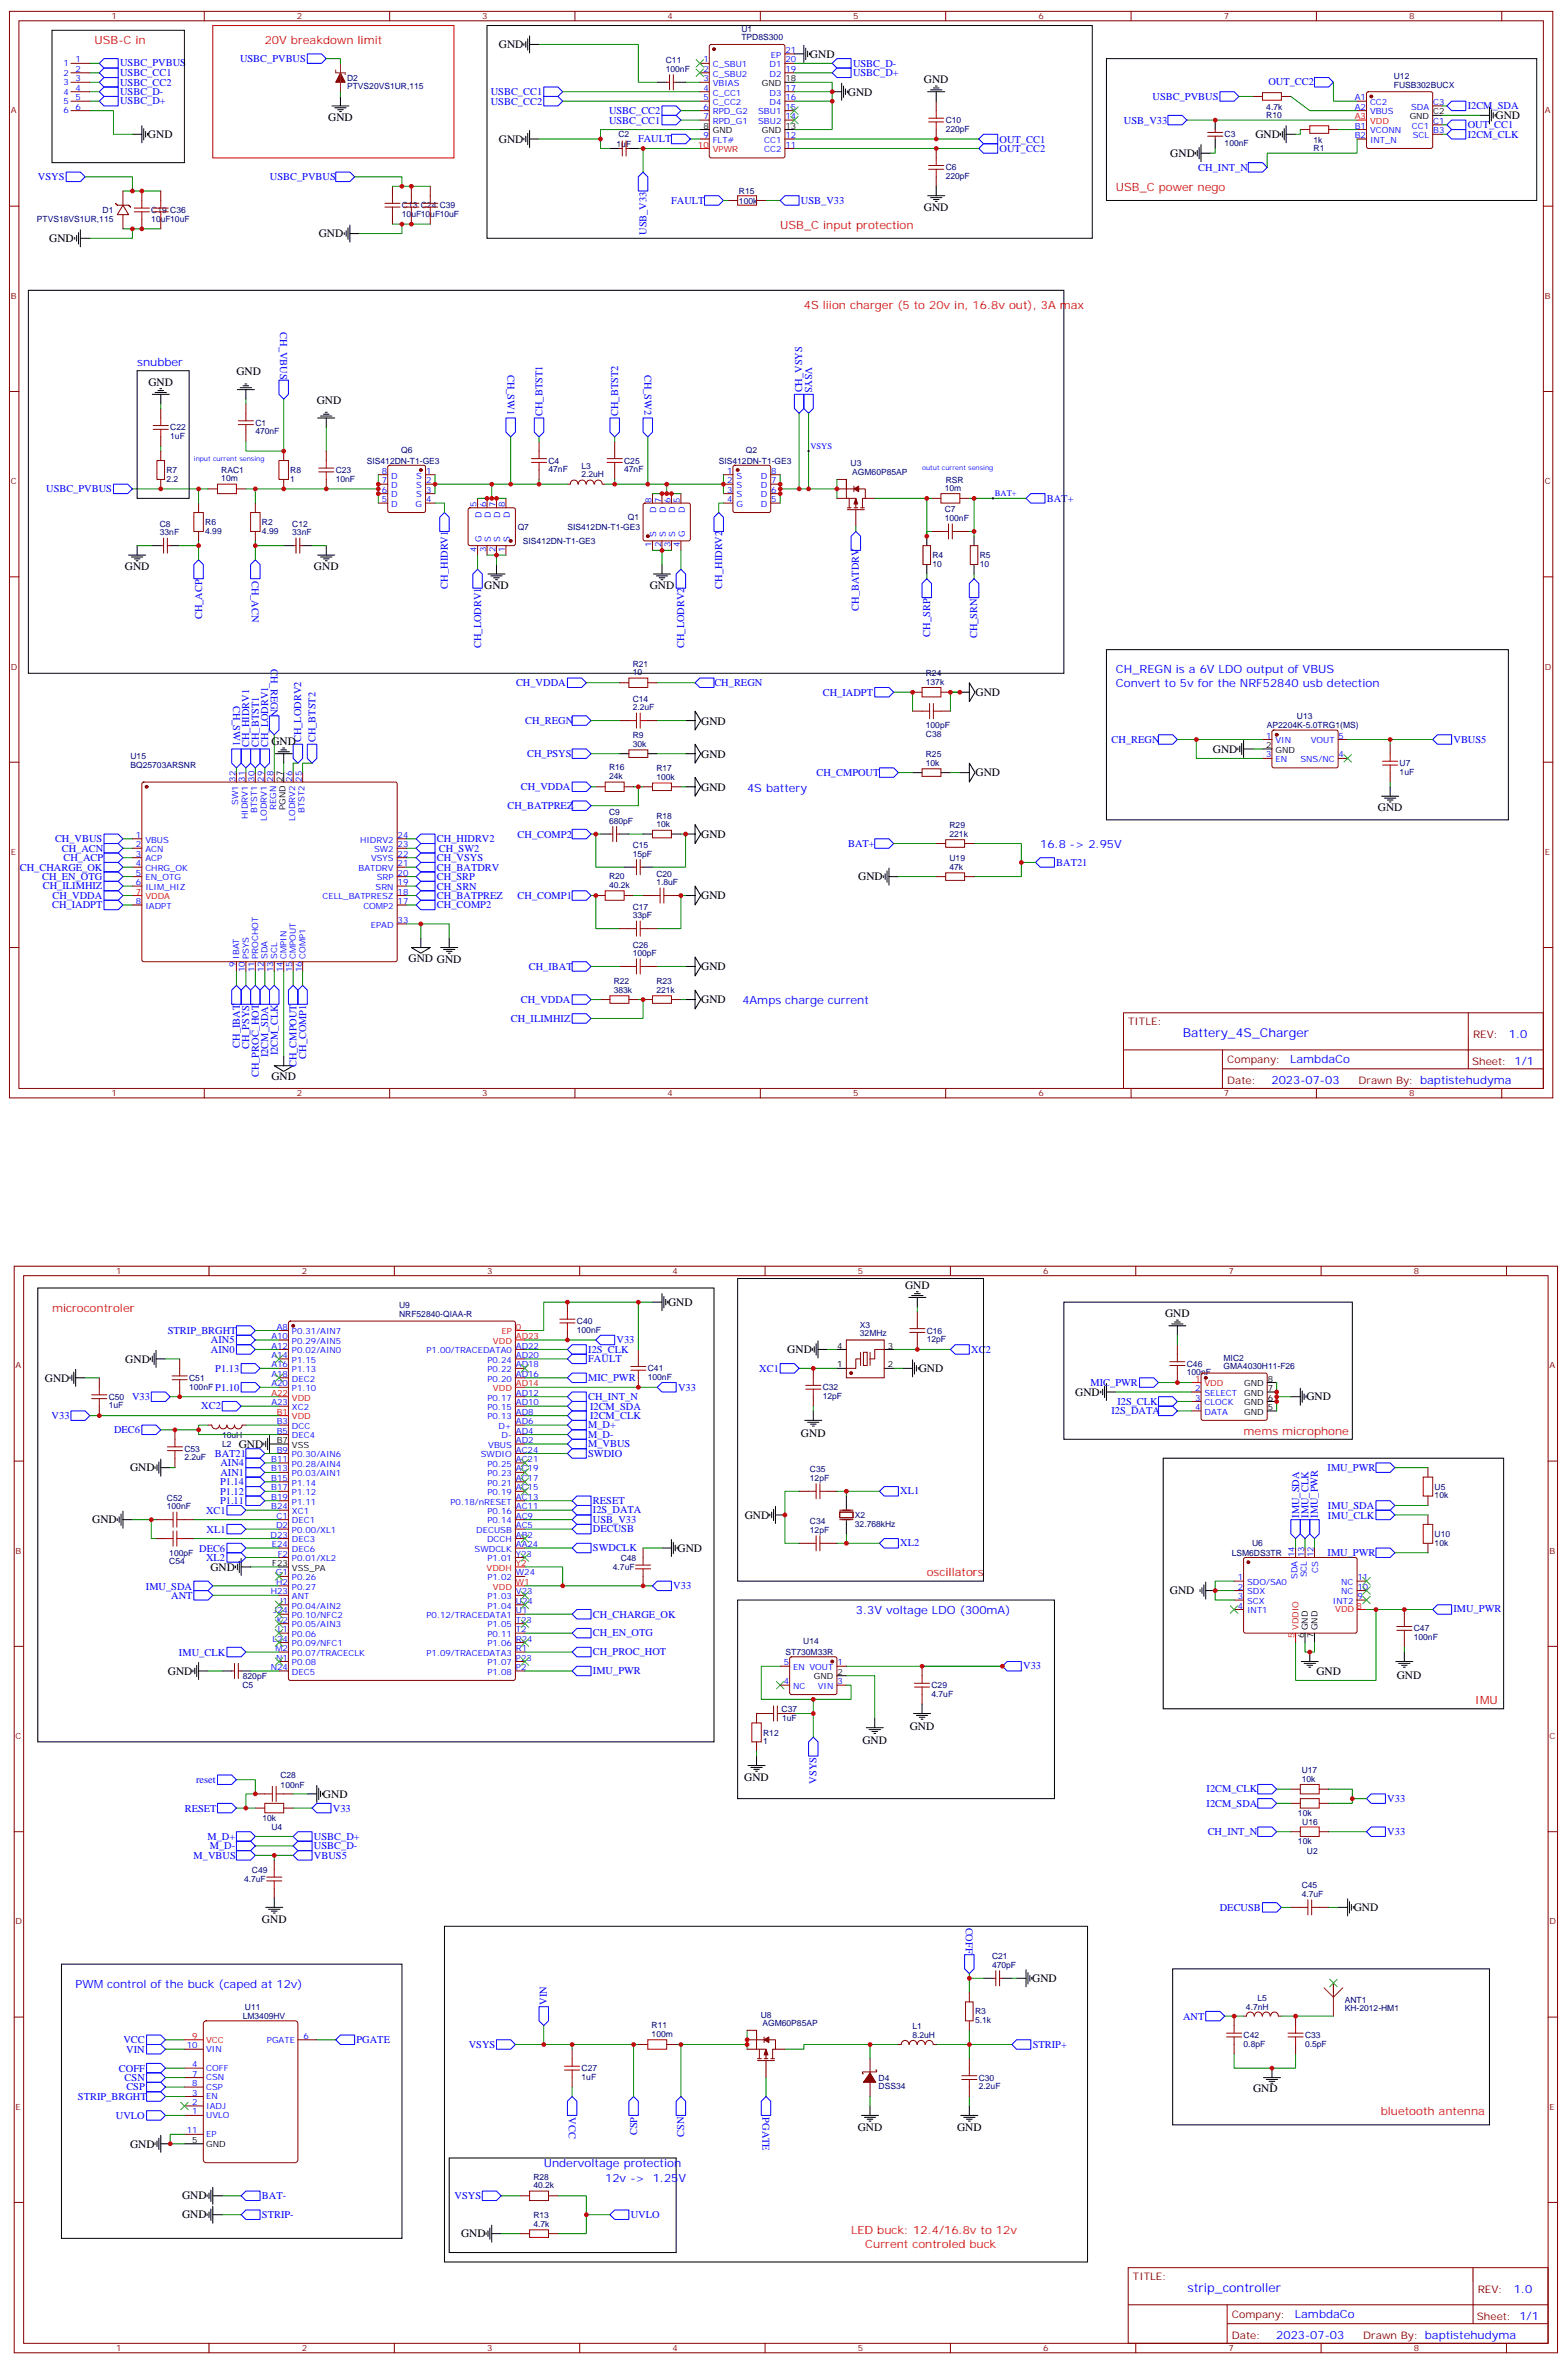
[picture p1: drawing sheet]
<svg xmlns="http://www.w3.org/2000/svg" width="585mm" height="882mm" viewBox="0 0 585 882" stroke-linecap="round" stroke-linejoin="round" font-family="sans-serif">
<defs><g id="words">
<g font-size="4.6" fill="#00f">
<text x="441.2" y="386.9">Battery_4S_Charger</text>
<text x="443" y="855">strip_controller</text>
</g>
<g font-size="4.2" fill="#f00">
<text x="35.3" y="16.6">USB-C in</text>
<text x="98.8" y="16.6">20V breakdown limit</text>
<text x="416.3" y="71.3">USB_C power nego</text>
<text x="291" y="85.4">USB_C input protection</text>
<text x="299.9" y="115.4">4S liion charger (5 to 20v in, 16.8v out), 3A max</text>
<text x="19.4" y="489.3">microcontroler</text>
<text x="463.9" y="535.2">mems microphone</text>
<text x="345.7" y="588.1">oscillators</text>
<text x="550.3" y="635.7">IMU</text>
<text x="515.1" y="789.2">bluetooth antenna</text>
<text x="317.5" y="833.3">LED buck: 12.4/16.8v to 12v</text>
<text x="322.8" y="838.6">Current controled buck</text>
</g>
<g font-size="4.2">
<text x="186.1" y="18">GND</text>
<text x="302.2" y="21.5">GND</text>
<text x="316.3" y="35.7">GND</text>
<text x="344.7" y="30.9">GND</text>
<text x="122.4" y="45.2">GND</text>
<text x="557.9" y="44.4">GND</text>
<text x="55.2" y="51.5">GND</text>
<text x="186.1" y="53.3">GND</text>
<text x="468.3" y="51.5">GND</text>
<text x="436.6" y="58.5">GND</text>
<text x="344.7" y="78.7">GND</text>
<text x="118.9" y="88.5">GND</text>
<text x="18.3" y="90.3">GND</text>
<text x="55.4" y="143.9">GND</text>
<text x="88.2" y="140.1">GND</text>
<text x="118.2" y="150.6">GND</text>
<text x="46.6" y="212.7">GND</text>
<text x="117.1" y="212.7">GND</text>
<text x="180.6" y="219.8">GND</text>
<text x="242.4" y="219.8">GND</text>
<text x="363.9" y="259.7">GND</text>
<text x="261.6" y="270.3">GND</text>
<text x="101.2" y="277.9">GND</text>
<text x="452.4" y="280.8">GND</text>
<text x="261.6" y="282.6">GND</text>
<text x="363.9" y="289.7">GND</text>
<text x="261.6" y="295">GND</text>
<text x="514" y="302.7">GND</text>
<text x="261.6" y="312.6">GND</text>
<text x="320.1" y="328.4">GND</text>
<text x="261.6" y="335.5">GND</text>
<text x="152.4" y="358.8">GND GND</text>
<text x="261.6" y="362">GND</text>
<text x="261.6" y="374.3">GND</text>
<text x="101.2" y="402.9">GND</text>
<text x="337.6" y="480.8">GND</text>
<text x="249.2" y="487.1">GND</text>
<text x="434.6" y="491.3">GND</text>
<text x="46.7" y="508.3">GND</text>
<text x="293.7" y="504.8">GND</text>
<text x="16.8" y="515.4">GND</text>
<text x="342.7" y="511.9">GND</text>
<text x="401.1" y="520.7">GND</text>
<text x="487.4" y="522.4">GND</text>
<text x="298.8" y="536">GND</text>
<text x="89.1" y="540.1">GND</text>
<text x="48.5" y="548.9">GND</text>
<text x="34.4" y="568.3">GND</text>
<text x="277.8" y="566.5">GND</text>
<text x="252.8" y="578.9">GND</text>
<text x="78.5" y="586">GND</text>
<text x="436.4" y="594.8">GND</text>
<text x="62.6" y="624.8">GND</text>
<text x="491.1" y="624.7">GND</text>
<text x="521.1" y="626.5">GND</text>
<text x="339.4" y="645.3">GND</text>
<text x="321.7" y="650.6">GND</text>
<text x="277.6" y="664.3">GND</text>
<text x="120.5" y="670.6">GND</text>
<text x="505" y="713">GND</text>
<text x="97.7" y="717.2">GND</text>
<text x="385.1" y="739.4">GND</text>
<text x="467.4" y="780.3">GND</text>
<text x="320" y="794.8">GND</text>
<text x="357" y="794.8">GND</text>
<text x="48.5" y="801.2">GND</text>
<text x="67.9" y="820.5">GND</text>
<text x="67.9" y="827.6">GND</text>
<text x="172" y="834.6">GND</text>
</g>
<g font-size="4.2" fill="#00f">
<text x="51.2" y="136.5">snubber</text>
<text x="416.3" y="251.2">CH_REGN is a 6V LDO output of VBUS</text>
<text x="416.3" y="256.5">Convert to 5v for the NRF52840 usb detection</text>
<text x="278.7" y="295.3">4S battery</text>
<text x="388.1" y="316.4">16.8 -&gt; 2.95V</text>
<text x="276.9" y="374.7">4Amps charge current</text>
<text x="562.9" y="387.1">1.0</text>
<text x="481.3" y="396.6">LambdaCo</text>
<text x="474.4" y="404.5">2023-07-03</text>
<text x="319.3" y="602.2">3.3V voltage LDO (300mA)</text>
<text x="28.2" y="741.5">PWM control of the buck (caped at 12v)</text>
<text x="202.8" y="808.6">Undervoltage protection</text>
<text x="225.8" y="813.9">12v -&gt;</text>
<text x="243.5" y="813.9">1.25V</text>
<text x="564.7" y="855.2">1.0</text>
<text x="483" y="864.8">LambdaCo</text>
<text x="476.1" y="872.6">2023-07-03</text>
</g>
<g font-size="3.9" fill="#00f">
<text x="89.5" y="23.2">USBC_PVBUS</text>
<text x="44.8" y="28.5">USBC_CC1</text>
<text x="44.8" y="24.8">USBC_PVBUS</text>
<text x="318.2" y="24.8">USBC_D-</text>
<text x="318.2" y="28.4">USBC_D+</text>
<text x="44.8" y="32">USBC_CC2</text>
<text x="44.8" y="35.4">USBC_D-</text>
<text x="183.1" y="35.5">USBC_CC1</text>
<text x="473.1" y="31.8">OUT_CC2</text>
<text x="44.8" y="38.9">USBC_D+</text>
<text x="183.1" y="39">USBC_CC2</text>
<text x="430" y="37.3">USBC_PVBUS</text>
<text x="547.5" y="40.8">I2CM_SDA</text>
<text x="227.2" y="42.6">USBC_CC2</text>
<text x="227.2" y="46.1">USBC_CC1</text>
<text x="419.3" y="46.1">USB_V33</text>
<text x="547.5" y="47.9">OUT_CC1</text>
<text x="238" y="53.1">FAULT</text>
<text x="372.9" y="53.2">OUT_CC1</text>
<text x="547.5" y="51.4">I2CM_CLK</text>
<text x="372.9" y="56.7">OUT_CC2</text>
<text x="447" y="63.7">CH_INT_N</text>
<text x="14.1" y="67.2">VSYS</text>
<text x="100.7" y="67.3">USBC_PVBUS</text>
<text x="250.4" y="76.1">FAULT</text>
<text x="298.8" y="76">USB_V33</text>
<text x="241.2" y="87.6" transform="rotate(-90 241.2 87.6)">USB_V33</text>
<text x="104.5" y="124" transform="rotate(90 104.5 124)">CH_VBUS</text>
<text x="300.4" y="136.8" transform="rotate(90 300.4 136.8)">VSYS</text>
<text x="189.3" y="139.8" transform="rotate(90 189.3 139.8)">CH_SW1</text>
<text x="240.4" y="139.8" transform="rotate(90 240.4 139.8)">CH_SW2</text>
<text x="299.3" y="146.4" transform="rotate(-90 299.3 146.4)">CH_VSYS</text>
<text x="202.4" y="155.2" transform="rotate(-90 202.4 155.2)">CH_BTST1</text>
<text x="230.6" y="155.2" transform="rotate(-90 230.6 155.2)">CH_BTST2</text>
<text x="17.2" y="183.7">USBC_PVBUS</text>
<text x="390.5" y="187.2">BAT+</text>
<text x="94" y="216.6" transform="rotate(90 94 216.6)">CH_ACN</text>
<text x="167.1" y="219.6" transform="rotate(-90 167.1 219.6)">CH_HIDRV1</text>
<text x="269.4" y="219.6" transform="rotate(-90 269.4 219.6)">CH_HIDRV2</text>
<text x="320.4" y="227.9" transform="rotate(-90 320.4 227.9)">CH_BATDRV</text>
<text x="75.4" y="231" transform="rotate(-90 75.4 231)">CH_ACP</text>
<text x="347" y="237.5" transform="rotate(-90 347 237.5)">CH_SRP</text>
<text x="364.5" y="238.1" transform="rotate(-90 364.5 238.1)">CH_SRN</text>
<text x="179.4" y="241.8" transform="rotate(-90 179.4 241.8)">CH_LODRV1</text>
<text x="255.3" y="241.8" transform="rotate(-90 255.3 241.8)">CH_LODRV2</text>
<text x="101.1" y="249.6" transform="rotate(90 101.1 249.6)">CH_REGN</text>
<text x="192.5" y="256">CH_VDDA</text>
<text x="266.5" y="255.9">CH_REGN</text>
<text x="87" y="263.3" transform="rotate(90 87 263.3)">CH_SW1</text>
<text x="306.9" y="259.5">CH_IADPT</text>
<text x="195.9" y="270.1">CH_REGN</text>
<text x="92.9" y="278.7" transform="rotate(-90 92.9 278.7)">CH_HIDRV1</text>
<text x="96.6" y="278.7" transform="rotate(-90 96.6 278.7)">CH_BTST1</text>
<text x="100" y="278.7" transform="rotate(-90 100 278.7)">CH_LODRV1</text>
<text x="112.4" y="276.9" transform="rotate(-90 112.4 276.9)">CH_LODRV2</text>
<text x="117.7" y="276.9" transform="rotate(-90 117.7 276.9)">CH_BTST2</text>
<text x="414.7" y="277.1">CH_REGN</text>
<text x="542.2" y="277.1">VBUS5</text>
<text x="196.6" y="282.4">CH_PSYS</text>
<text x="304.6" y="289.5">CH_CMPOUT</text>
<text x="194.3" y="294.8">CH_VDDA</text>
<text x="189.3" y="301.9">CH_BATPREZ</text>
<text x="20.5" y="314.3">CH_VBUS</text>
<text x="23" y="317.7">CH_ACN</text>
<text x="163" y="314.1">CH_HIDRV2</text>
<text x="163.8" y="317.7">CH_SW2</text>
<text x="193.1" y="312.6">CH_COMP2</text>
<text x="316.4" y="315.9">BAT+</text>
<text x="23.7" y="321.3">CH_ACP</text>
<text x="163" y="321.2">CH_VSYS</text>
<text x="394" y="322.9">BAT21</text>
<text x="7.4" y="324.8">CH_CHARGE_OK</text>
<text x="15.7" y="328.3">CH_EN_OTG</text>
<text x="163" y="328.3">CH_SRP</text>
<text x="163" y="324.8">CH_BATDRV</text>
<text x="16" y="331.8">CH_ILIMHIZ</text>
<text x="19.6" y="335.4">CH_VDDA</text>
<text x="163" y="332">CH_SRN</text>
<text x="163" y="335.3">CH_BATPREZ</text>
<text x="193.1" y="335.4">CH_COMP1</text>
<text x="19.4" y="338.9">CH_IADPT</text>
<text x="163" y="338.8">CH_COMP2</text>
<text x="197.3" y="361.8">CH_IBAT</text>
<text x="194.3" y="374.2">CH_VDDA</text>
<text x="190.6" y="381.2">CH_ILIMHIZ</text>
<text x="89.5" y="390.8" transform="rotate(-90 89.5 390.8)">CH_IBAT</text>
<text x="93" y="391.5" transform="rotate(-90 93 391.5)">CH_PSYS</text>
<text x="100.1" y="394.4" transform="rotate(-90 100.1 394.4)">I2CM_SDA</text>
<text x="103.6" y="393.7" transform="rotate(-90 103.6 393.7)">I2CM_CLK</text>
<text x="114.2" y="395" transform="rotate(-90 114.2 395)">CH_COMP1</text>
<text x="96.5" y="401.9" transform="rotate(-90 96.5 401.9)">CH_PROC_HOT</text>
<text x="110.6" y="398.1" transform="rotate(-90 110.6 398.1)">CH_CMPOUT</text>
<text x="62.6" y="497.7">STRIP_BRGHT</text>
<text x="78.7" y="501.2">AIN5</text>
<text x="230" y="501.2">V33</text>
<text x="78.7" y="504.7">AIN0</text>
<text x="219.4" y="504.7">I2S_CLK</text>
<text x="219.4" y="508.1">FAULT</text>
<text x="362.3" y="504.6">XC2</text>
<text x="80.3" y="511.7">P1.13</text>
<text x="219.4" y="515.2">MIC_PWR</text>
<text x="283.2" y="511.7">XC1</text>
<text x="80.3" y="518.8">P1.10</text>
<text x="252.9" y="518.8">V33</text>
<text x="406.8" y="517">MIC_PWR</text>
<text x="49.3" y="522.2">V33</text>
<text x="75.1" y="525.8">XC2</text>
<text x="219.4" y="522.2">CH_INT_N</text>
<text x="220.1" y="525.8">I2CM_SDA</text>
<text x="414.6" y="527.6">I2S_DATA</text>
<text x="416.8" y="524">I2S_CLK</text>
<text x="19.3" y="529.3">V33</text>
<text x="219.4" y="532.8">M_D+</text>
<text x="220.1" y="529.4">I2CM_CLK</text>
<text x="42.5" y="534.7">DEC6</text>
<text x="219.4" y="539.9">M_VBUS</text>
<text x="219.4" y="536.4">M_D-</text>
<text x="80.1" y="543.5">BAT21</text>
<text x="219.4" y="543.4">SWDIO</text>
<text x="82.2" y="547">AIN4</text>
<text x="82.2" y="550.6">AIN1</text>
<text x="495.2" y="548.8">IMU_PWR</text>
<text x="82.1" y="557.6">P1.12</text>
<text x="82.1" y="554.1">P1.14</text>
<text x="335.8" y="557.5">XL1</text>
<text x="82.1" y="561.1">P1.11</text>
<text x="221.2" y="561">RESET</text>
<text x="495.4" y="563">IMU_SDA</text>
<text x="76.9" y="564.6">XC1</text>
<text x="221.2" y="564.6">I2S_DATA</text>
<text x="221.2" y="568.1">USB_V33</text>
<text x="484.6" y="566.2" transform="rotate(-90 484.6 566.2)">IMU_SDA</text>
<text x="488.1" y="566.2" transform="rotate(-90 488.1 566.2)">IMU_CLK</text>
<text x="491.5" y="566.2" transform="rotate(-90 491.5 566.2)">IMU_PWR</text>
<text x="495.4" y="566.5">IMU_CLK</text>
<text x="77.1" y="571.7">XL1</text>
<text x="221.2" y="571.6">DECUSB</text>
<text x="74.3" y="578.8">DEC6</text>
<text x="221.2" y="578.7">SWDCLK</text>
<text x="335.8" y="576.9">XL2</text>
<text x="495.2" y="580.5">IMU_PWR</text>
<text x="76.9" y="582.3">XL2</text>
<text x="54.4" y="593">IMU_SDA</text>
<text x="251.2" y="592.9">V33</text>
<text x="63.9" y="596.4">ANT</text>
<text x="221.2" y="603.4">CH_CHARGE_OK</text>
<text x="542.2" y="601.5">IMU_PWR</text>
<text x="221.2" y="610.4">CH_EN_OTG</text>
<text x="66.8" y="617.7">IMU_CLK</text>
<text x="221.2" y="617.5">CH_PROC_HOT</text>
<text x="381.7" y="622.8">V33</text>
<text x="221.2" y="624.5">IMU_PWR</text>
<text x="73.1" y="665.2">reset</text>
<text x="304.6" y="665.4" transform="rotate(-90 304.6 665.4)">VSYS</text>
<text x="450.1" y="668.6">I2CM_CLK</text>
<text x="68.9" y="675.8">RESET</text>
<text x="124.2" y="675.8">V33</text>
<text x="450.1" y="674">I2CM_SDA</text>
<text x="517.5" y="672.2">V33</text>
<text x="77.4" y="686.4">M_D+</text>
<text x="78.3" y="689.9">M_D-</text>
<text x="117.1" y="689.8">USBC_D-</text>
<text x="117.1" y="686.4">USBC_D+</text>
<text x="450.5" y="684.6">CH_INT_N</text>
<text x="517.5" y="684.5">V33</text>
<text x="72.2" y="693.4">M_VBUS</text>
<text x="117.1" y="693.4">VBUS5</text>
<text x="455" y="712.8">DECUSB</text>
<text x="360.3" y="719.1" transform="rotate(90 360.3 719.1)">COFF</text>
<text x="204.1" y="747.9" transform="rotate(-90 204.1 747.9)">VIN</text>
<text x="441.4" y="753.4">ANT</text>
<text x="46.1" y="762.2">VCC</text>
<text x="47.1" y="765.8">VIN</text>
<text x="133" y="762.3">PGATE</text>
<text x="174.9" y="763.9">VSYS</text>
<text x="385.2" y="763.9">STRIP+</text>
<text x="44.4" y="772.8">COFF</text>
<text x="46.5" y="776.3">CSN</text>
<text x="47.1" y="779.9">CSP</text>
<text x="29.1" y="783.4">STRIP_BRGHT</text>
<text x="43.2" y="790.4">UVLO</text>
<text x="212.2" y="789.9" transform="rotate(90 212.2 789.9)">VCC</text>
<text x="284.4" y="789.9" transform="rotate(90 284.4 789.9)">PGATE</text>
<text x="237.6" y="796.6" transform="rotate(-90 237.6 796.6)">CSP</text>
<text x="255.3" y="797.2" transform="rotate(-90 255.3 797.2)">CSN</text>
<text x="97.7" y="820.3">BAT-</text>
<text x="169.6" y="820.3">VSYS</text>
<text x="97.7" y="827.4">STRIP-</text>
<text x="235.3" y="827.4">UVLO</text>
</g>
<g font-size="3.9" fill="#800">
<text x="420.9" y="382.4">TITLE:</text>
<text x="549.5" y="387.1">REV:</text>
<text x="457.8" y="396.6">Company:</text>
<text x="549.1" y="397.2">Sheet: 1/1</text>
<text x="457.8" y="404.3">Date:</text>
<text x="506.8" y="404.4">Drawn By: baptistehudyma</text>
<text x="422.6" y="850.5">TITLE:</text>
<text x="551.3" y="855.2">REV:</text>
<text x="459.5" y="864.7">Company:</text>
<text x="550.9" y="865.4">Sheet: 1/1</text>
<text x="459.5" y="872.4">Date:</text>
<text x="508.6" y="872.5">Drawn By: baptistehudyma</text>
</g>
<g font-size="3.2" fill="#800">
<text x="41.6" y="7.2">1</text>
<text x="110.8" y="7.2">2</text>
<text x="179.9" y="7.2">3</text>
<text x="249.1" y="7.2">4</text>
<text x="318.2" y="7.2">5</text>
<text x="387.3" y="7.2">6</text>
<text x="456.5" y="7.2">7</text>
<text x="525.6" y="7.2">8</text>
<text x="4.1" y="42.3">A</text>
<text x="576.3" y="42.3">A</text>
<text x="4.1" y="111.5">B</text>
<text x="576.3" y="111.5">B</text>
<text x="4.1" y="180.6">C</text>
<text x="576.3" y="180.6">C</text>
<text x="4.1" y="249.8">D</text>
<text x="576.3" y="249.8">D</text>
<text x="4.1" y="318.9">E</text>
<text x="576.3" y="318.9">E</text>
<text x="41.6" y="409">1</text>
<text x="110.8" y="409">2</text>
<text x="179.9" y="409">3</text>
<text x="249.1" y="409">4</text>
<text x="318.2" y="409">5</text>
<text x="387.3" y="409">6</text>
<text x="456.5" y="409">7</text>
<text x="525.6" y="409">8</text>
<text x="43.4" y="475.4">1</text>
<text x="112.5" y="475.4">2</text>
<text x="181.7" y="475.4">3</text>
<text x="250.8" y="475.4">4</text>
<text x="320" y="475.4">5</text>
<text x="389.1" y="475.4">6</text>
<text x="458.3" y="475.4">7</text>
<text x="527.4" y="475.4">8</text>
<text x="5.8" y="510.5">A</text>
<text x="578" y="510.5">A</text>
<text x="5.8" y="579.6">B</text>
<text x="578" y="579.6">B</text>
<text x="5.8" y="648.8">C</text>
<text x="578" y="648.8">C</text>
<text x="5.8" y="717.9">D</text>
<text x="578" y="717.9">D</text>
<text x="5.8" y="787">E</text>
<text x="578" y="787">E</text>
<text x="43.4" y="877.2">1</text>
<text x="112.5" y="877.2">2</text>
<text x="181.7" y="877.2">3</text>
<text x="250.8" y="877.2">4</text>
<text x="320" y="877.2">5</text>
<text x="389.1" y="877.2">6</text>
<text x="458.3" y="877.2">7</text>
<text x="527.4" y="877.2">8</text>
</g>
<g font-size="3.2" fill="#000080">
<text x="276.6" y="11.8">U1</text>
<text x="276.6" y="15.1">TPD8S300</text>
<text x="248.4" y="23.6">C11</text>
<text x="248.4" y="26.8">100nF</text>
<text x="520" y="29.6">U12</text>
<text x="129.5" y="33.3">PTVS20VS1UR,115</text>
<text x="129.5" y="30">D2</text>
<text x="520" y="32.8">FUSB302BUCX</text>
<text x="472.4" y="40.9">4.7k</text>
<text x="352.8" y="46">C10</text>
<text x="472.4" y="44.2">R10</text>
<text x="230.7" y="51.2">C2</text>
<text x="352.8" y="49.2">220pF</text>
<text x="456.8" y="51.2">C3</text>
<text x="490" y="53.3">1k</text>
<text x="230" y="54.7">1uF</text>
<text x="456.8" y="54.4">100nF</text>
<text x="490" y="56.5">R1</text>
<text x="352.8" y="63.6">C6</text>
<text x="352.8" y="66.8">220pF</text>
<text x="149.9" y="77.7">C13 C24 C39</text>
<text x="275.7" y="75.9">100k</text>
<text x="275.7" y="72.4">R15</text>
<text x="13.7" y="82.7">PTVS18VS1UR,115</text>
<text x="38.3" y="79.4">D1</text>
<text x="56.4" y="82.7">10uF10uF</text>
<text x="56.4" y="79.4">C19 C36</text>
<text x="149.9" y="80.9">10uF10uF10uF</text>
<text x="63.5" y="160.6">C22</text>
<text x="95.2" y="158.8">C1</text>
<text x="63.5" y="163.8">1uF</text>
<text x="95.2" y="162.1">470nF</text>
<text x="136.9" y="173">SIS412DN-T1-GE3</text>
<text x="149.7" y="168.9">Q6</text>
<text x="204.6" y="172.9">C4</text>
<text x="232.8" y="172.9">C25</text>
<text x="268.1" y="173">SIS412DN-T1-GE3</text>
<text x="278.3" y="168.9">Q2</text>
<text x="317.3" y="173.9">U3</text>
<text x="62.1" y="179.7">2.2</text>
<text x="62.1" y="176.5">R7</text>
<text x="82.6" y="179.6">10m</text>
<text x="82.6" y="176.4">RAC1</text>
<text x="108.3" y="179.7">1</text>
<text x="108.3" y="176.5">R8</text>
<text x="125.2" y="179.7">10nF</text>
<text x="125.2" y="176.4">C23</text>
<text x="204.6" y="176.1">47nF</text>
<text x="216.9" y="178">2.2uH</text>
<text x="216.9" y="174.9">L3</text>
<text x="232.8" y="176.1">47nF</text>
<text x="317.9" y="177.1">AGM60P85AP</text>
<text x="352.8" y="180">RSR</text>
<text x="352.4" y="183.1">10m</text>
<text x="352.4" y="191.2">C7</text>
<text x="59.6" y="196.4">C8</text>
<text x="76.6" y="195.8">R6</text>
<text x="97.7" y="195.8">R2</text>
<text x="109" y="196.4">C12</text>
<text x="193.1" y="197.6">Q7</text>
<text x="211.7" y="197.6">SIS412DN-T1-GE3</text>
<text x="234.2" y="194.1">Q1</text>
<text x="352.4" y="194.4">100nF</text>
<text x="59.6" y="199.7">33nF</text>
<text x="76.6" y="199.1">4.99</text>
<text x="97.7" y="199.1">4.99</text>
<text x="109" y="199.7">33nF</text>
<text x="195.1" y="202.9">SIS412DN-T1-GE3</text>
<text x="347.8" y="208.2">R4</text>
<text x="365.5" y="208.2">R5</text>
<text x="347.8" y="211.4">10</text>
<text x="365.5" y="211.4">10</text>
<text x="236" y="251.9">10</text>
<text x="236" y="248.7">R21</text>
<text x="345.4" y="255.4">137k</text>
<text x="345.4" y="252.2">R24</text>
<text x="236" y="261.7">C14</text>
<text x="236" y="264.9">2.2uF</text>
<text x="483.8" y="268.2">U13</text>
<text x="236" y="275.5">R9</text>
<text x="345.4" y="271.6">100pF</text>
<text x="345.4" y="274.9">C38</text>
<text x="472.6" y="271.7">AP2204K-5.0TRG1(MS)</text>
<text x="236" y="278.7">30k</text>
<text x="48.7" y="286.5">BQ25703ARSNR</text>
<text x="48.7" y="283.2">U15</text>
<text x="227.2" y="287.4">R16</text>
<text x="244.8" y="287.8">R17</text>
<text x="345.4" y="285.8">10k</text>
<text x="345.4" y="282.5">R25</text>
<text x="522.1" y="285.8">U7</text>
<text x="227.2" y="290.7">24k</text>
<text x="244.8" y="291">100k</text>
<text x="522.1" y="289">1uF</text>
<text x="227.2" y="304.1">C9</text>
<text x="244.8" y="305.4">R18</text>
<text x="227.2" y="307.3">680pF</text>
<text x="244.8" y="308.7">10k</text>
<text x="354.2" y="309">R29</text>
<text x="236" y="316.4">C15</text>
<text x="354.2" y="312.2">221k</text>
<text x="236" y="319.6">15pF</text>
<text x="354.2" y="321.4">U19</text>
<text x="227.2" y="328">R20</text>
<text x="244.8" y="327">C20</text>
<text x="354.2" y="324.6">47k</text>
<text x="227.2" y="331.3">40.2k</text>
<text x="244.8" y="330.2">1.8uF</text>
<text x="236" y="339.3">C17</text>
<text x="236" y="342.5">33pF</text>
<text x="236" y="353.5">C26</text>
<text x="236" y="356.7">100pF</text>
<text x="229" y="370.4">383k</text>
<text x="229" y="367.2">R22</text>
<text x="244.8" y="370.4">221k</text>
<text x="244.8" y="367.2">R23</text>
<text x="148.9" y="491.2">NRF52840-QIAA-R</text>
<text x="148.9" y="488">U9</text>
<text x="215.2" y="497.2">100nF</text>
<text x="215.2" y="493.9">C40</text>
<text x="320.8" y="495.3">X3</text>
<text x="345.7" y="497.5">C16</text>
<text x="320.8" y="498.5">32MHz</text>
<text x="345.7" y="500.7">12pF</text>
<text x="442.7" y="509.8">C46</text>
<text x="456.4" y="507.6">MIC2</text>
<text x="70.6" y="515.1">C51</text>
<text x="241.7" y="514.8">100nF</text>
<text x="241.7" y="511.6">C41</text>
<text x="442.7" y="513.1">100nF</text>
<text x="456.4" y="510.8">GMA4030H11-F26</text>
<text x="70.6" y="518.4">100nF</text>
<text x="306.9" y="521.9">12pF</text>
<text x="306.9" y="518.7">C32</text>
<text x="40.6" y="525.4">1uF</text>
<text x="40.6" y="522.2">C50</text>
<text x="82.8" y="536.6">10uH</text>
<text x="82.8" y="539.8">L2</text>
<text x="68.8" y="544.8">2.2uF</text>
<text x="68.8" y="541.6">C53</text>
<text x="302.1" y="549.2">C35</text>
<text x="302.1" y="552.5">12pF</text>
<text x="535.2" y="555.7">U5</text>
<text x="62.2" y="563">100nF</text>
<text x="62.2" y="559.9">C52</text>
<text x="535.2" y="558.9">10k</text>
<text x="302.1" y="568.6">C34</text>
<text x="318.9" y="569.5">32.768kHz</text>
<text x="318.9" y="566.3">X2</text>
<text x="302.1" y="571.9">12pF</text>
<text x="535.2" y="573.4">U10</text>
<text x="63.2" y="580.3">100pF</text>
<text x="459.5" y="580.4">LSM6DS3TR</text>
<text x="467.1" y="576.9">U6</text>
<text x="535.2" y="576.6">10k</text>
<text x="63.2" y="583.6">C54</text>
<text x="228.6" y="585.7">4.7uF</text>
<text x="231.6" y="582.2">C48</text>
<text x="527.4" y="611.8">100nF</text>
<text x="527.4" y="608.6">C47</text>
<text x="293" y="617.4">ST730M33R</text>
<text x="299.7" y="613.5">U14</text>
<text x="90.5" y="629.8">C5</text>
<text x="90.6" y="626.2">820pF</text>
<text x="347.5" y="629.8">C29</text>
<text x="347.5" y="633">4.7uF</text>
<text x="291.5" y="638.6">C37</text>
<text x="284.7" y="647.4">R12</text>
<text x="291.7" y="642.2">1uF</text>
<text x="284.7" y="650.7">1</text>
<text x="104.6" y="663.3">C28</text>
<text x="485.6" y="664.6">10k</text>
<text x="485.6" y="661.4">U17</text>
<text x="104.7" y="666.8">100nF</text>
<text x="484.2" y="677.4">10k</text>
<text x="97.9" y="679.2">10k</text>
<text x="101.3" y="682.7">U4</text>
<text x="485.8" y="680.9">U16</text>
<text x="484.2" y="688">10k</text>
<text x="487.6" y="691.5">U2</text>
<text x="94" y="698.6">C49</text>
<text x="91" y="702.1">4.7uF</text>
<text x="485.6" y="707.7">4.7uF</text>
<text x="485.6" y="704.4">C45</text>
<text x="370.1" y="730.9">C21</text>
<text x="370.1" y="734.1">470pF</text>
<text x="91.4" y="749.7">U11</text>
<text x="464.8" y="749.7">4.7nH</text>
<text x="469.1" y="746.3">L5</text>
<text x="501.6" y="747.1">ANT1</text>
<text x="90.6" y="753.4">LM3409HV</text>
<text x="283.8" y="752.8">U8</text>
<text x="284.4" y="756">AGM60P85AP</text>
<text x="363.7" y="754.7">5.1k</text>
<text x="363.7" y="751.5">R3</text>
<text x="501.6" y="750.3">KH-2012-HM1</text>
<text x="243.1" y="759.9">100m</text>
<text x="243.1" y="756.7">R11</text>
<text x="340.4" y="760.1">8.2uH</text>
<text x="340.4" y="756.9">L1</text>
<text x="463.9" y="760.3">C42</text>
<text x="486.8" y="760.3">C33</text>
<text x="463.9" y="763.5">0.8pF</text>
<text x="486.8" y="763.5">0.5pF</text>
<text x="217" y="772.6">C27</text>
<text x="217" y="775.9">1uF</text>
<text x="327.7" y="779.4">DSS34</text>
<text x="327.7" y="776.2">D4</text>
<text x="365.1" y="779.4">2.2uF</text>
<text x="365.1" y="776.2">C30</text>
<text x="199" y="813.1">R28</text>
<text x="199" y="816.3">40.2k</text>
<text x="199" y="827.5">R13</text>
<text x="199" y="830.8">4.7k</text>
</g>
<g font-size="3.2" fill="#00f">
<text x="28.2" y="23.3">1</text>
<text x="262.4" y="23.3">1</text>
<text x="287.6" y="21.5">EP</text>
<text x="293" y="23.3">20</text>
<text x="293" y="19.8">21</text>
<text x="23.7" y="24.7">1</text>
<text x="23.7" y="28.2">2</text>
<text x="28.2" y="26.8">2</text>
<text x="262.4" y="26.8">2</text>
<text x="265.9" y="25">C_SBU1</text>
<text x="265.9" y="28.6">C_SBU2</text>
<text x="287" y="28.6">D2</text>
<text x="287" y="25">D1</text>
<text x="293" y="26.8">19</text>
<text x="23.7" y="31.8">3</text>
<text x="23.7" y="35.3">4</text>
<text x="28.2" y="30.3">3</text>
<text x="28.2" y="33.9">4</text>
<text x="262.4" y="30.3">3</text>
<text x="262.4" y="33.9">4</text>
<text x="265.9" y="32.1">VBIAS</text>
<text x="265.9" y="35.6">C_CC1</text>
<text x="287" y="35.6">D3</text>
<text x="293" y="33.9">17</text>
<text x="23.7" y="38.8">5</text>
<text x="28.2" y="37.4">5</text>
<text x="28.2" y="40.9">6</text>
<text x="262.4" y="37.4">5</text>
<text x="262.4" y="40.9">6</text>
<text x="265.9" y="39.2">C_CC2</text>
<text x="287" y="39.2">D4</text>
<text x="293" y="40.9">15</text>
<text x="293" y="37.4">16</text>
<text x="505.4" y="37.4">A1</text>
<text x="505.4" y="40.9">A2</text>
<text x="511.1" y="39.2">CC2</text>
<text x="526.4" y="40.9">SDA</text>
<text x="534.6" y="39.2">C3</text>
<text x="23.7" y="42.3">6</text>
<text x="262.4" y="44.5">7</text>
<text x="265.9" y="42.7">RPD_G2</text>
<text x="265.9" y="46.2">RPD_G1</text>
<text x="282.8" y="46.2">SBU2</text>
<text x="282.8" y="42.7">SBU1</text>
<text x="293" y="44.5">14</text>
<text x="505.4" y="48">B1</text>
<text x="511.1" y="42.7">VBUS</text>
<text x="526.7" y="48">CC1</text>
<text x="534.6" y="46.2">C1</text>
<text x="262.4" y="51.5">9</text>
<text x="265.9" y="53.3">FLT#</text>
<text x="285.1" y="53.3">CC1</text>
<text x="293" y="51.5">12</text>
<text x="505.4" y="51.5">B2</text>
<text x="511.1" y="49.7">VCONN</text>
<text x="511.1" y="53.3">INT_N</text>
<text x="527" y="51.5">SCL</text>
<text x="534.6" y="49.7">B3</text>
<text x="285.1" y="56.8">CC2</text>
<text x="293" y="55">11</text>
<text x="302.3" y="167.4">VSYS</text>
<text x="142.4" y="176.7">8</text>
<text x="145.9" y="178.5">D</text>
<text x="155.3" y="178.5">S</text>
<text x="158.9" y="176.7">1</text>
<text x="271.2" y="176.7">1</text>
<text x="274.7" y="178.5">S</text>
<text x="283.8" y="178.5">D</text>
<text x="287.7" y="176.7">8</text>
<text x="142.4" y="180.3">7</text>
<text x="142.4" y="183.8">6</text>
<text x="145.9" y="182">D</text>
<text x="145.9" y="185.6">D</text>
<text x="155.3" y="185.6">S</text>
<text x="155.3" y="182">S</text>
<text x="158.9" y="183.8">3</text>
<text x="158.9" y="180.3">2</text>
<text x="271.2" y="183.8">3</text>
<text x="271.2" y="180.3">2</text>
<text x="274.7" y="185.6">S</text>
<text x="274.7" y="182">S</text>
<text x="283.8" y="182">D</text>
<text x="283.8" y="185.6">D</text>
<text x="287.7" y="180.3">7</text>
<text x="287.7" y="183.8">6</text>
<text x="371.1" y="185">BAT+</text>
<text x="142.4" y="187.3">5</text>
<text x="145.9" y="189.1">D</text>
<text x="155" y="189.1">G</text>
<text x="158.9" y="187.3">4</text>
<text x="177.8" y="189.3" transform="rotate(-90 177.8 189.3)">5</text>
<text x="181.3" y="189.3" transform="rotate(-90 181.3 189.3)">6</text>
<text x="184.9" y="189.3" transform="rotate(-90 184.9 189.3)">7</text>
<text x="188.4" y="189.3" transform="rotate(-90 188.4 189.3)">8</text>
<text x="243.1" y="187.5" transform="rotate(-90 243.1 187.5)">8</text>
<text x="244.8" y="191.4" transform="rotate(-90 244.8 191.4)">D</text>
<text x="246.6" y="187.5" transform="rotate(-90 246.6 187.5)">7</text>
<text x="248.4" y="191.4" transform="rotate(-90 248.4 191.4)">D</text>
<text x="250.1" y="187.5" transform="rotate(-90 250.1 187.5)">6</text>
<text x="251.9" y="191.4" transform="rotate(-90 251.9 191.4)">D</text>
<text x="253.6" y="187.5" transform="rotate(-90 253.6 187.5)">5</text>
<text x="255.4" y="191.4" transform="rotate(-90 255.4 191.4)">D</text>
<text x="271.2" y="187.3">4</text>
<text x="274.7" y="189.1">G</text>
<text x="283.8" y="189.1">D</text>
<text x="287.7" y="187.3">5</text>
<text x="179.6" y="193.2" transform="rotate(-90 179.6 193.2)">D</text>
<text x="183.1" y="193.2" transform="rotate(-90 183.1 193.2)">D</text>
<text x="186.6" y="193.2" transform="rotate(-90 186.6 193.2)">D</text>
<text x="190.1" y="193.2" transform="rotate(-90 190.1 193.2)">D</text>
<text x="179.6" y="202.2" transform="rotate(-90 179.6 202.2)">G</text>
<text x="183.1" y="202.2" transform="rotate(-90 183.1 202.2)">S</text>
<text x="186.6" y="202.2" transform="rotate(-90 186.6 202.2)">S</text>
<text x="190.1" y="202.2" transform="rotate(-90 190.1 202.2)">S</text>
<text x="243.1" y="204" transform="rotate(-90 243.1 204)">1</text>
<text x="244.8" y="200.5" transform="rotate(-90 244.8 200.5)">S</text>
<text x="246.6" y="204" transform="rotate(-90 246.6 204)">2</text>
<text x="248.4" y="200.5" transform="rotate(-90 248.4 200.5)">S</text>
<text x="250.1" y="204" transform="rotate(-90 250.1 204)">3</text>
<text x="251.9" y="200.5" transform="rotate(-90 251.9 200.5)">S</text>
<text x="253.6" y="204" transform="rotate(-90 253.6 204)">4</text>
<text x="255.4" y="200.5" transform="rotate(-90 255.4 200.5)">G</text>
<text x="177.8" y="205.7" transform="rotate(-90 177.8 205.7)">4</text>
<text x="181.3" y="205.7" transform="rotate(-90 181.3 205.7)">3</text>
<text x="184.9" y="205.7" transform="rotate(-90 184.9 205.7)">2</text>
<text x="188.4" y="205.7" transform="rotate(-90 188.4 205.7)">1</text>
<text x="472.3" y="275.5">1</text>
<text x="499.4" y="275.5">5</text>
<text x="475.8" y="277.3">VIN</text>
<text x="488.9" y="277.3">VOUT</text>
<text x="472.3" y="282.6">3</text>
<text x="475.8" y="284.3">EN</text>
<text x="485.1" y="284.3">SNS/NC</text>
<text x="499.4" y="282.6">4</text>
<text x="87.8" y="291.6" transform="rotate(-90 87.8 291.6)">32</text>
<text x="91.4" y="291.6" transform="rotate(-90 91.4 291.6)">31</text>
<text x="94.9" y="291.6" transform="rotate(-90 94.9 291.6)">30</text>
<text x="98.4" y="291.6" transform="rotate(-90 98.4 291.6)">29</text>
<text x="102" y="291.6" transform="rotate(-90 102 291.6)">28</text>
<text x="109" y="291.6" transform="rotate(-90 109 291.6)">26</text>
<text x="112.5" y="291.6" transform="rotate(-90 112.5 291.6)">25</text>
<text x="88.9" y="300.4" transform="rotate(-90 88.9 300.4)">SW1</text>
<text x="92.4" y="305.6" transform="rotate(-90 92.4 305.6)">HIDRV1</text>
<text x="96" y="303.3" transform="rotate(-90 96 303.3)">BTST1</text>
<text x="103" y="302.1" transform="rotate(-90 103 302.1)">REGN</text>
<text x="113.6" y="303.3" transform="rotate(-90 113.6 303.3)">BTST2</text>
<text x="99.5" y="306.2" transform="rotate(-90 99.5 306.2)">LODRV1</text>
<text x="110.1" y="306.2" transform="rotate(-90 110.1 306.2)">LODRV2</text>
<text x="50.7" y="312.6">1</text>
<text x="50.7" y="316.1">2</text>
<text x="54.2" y="314.3">VBUS</text>
<text x="54.2" y="317.9">ACN</text>
<text x="134.3" y="314.3">HIDRV2</text>
<text x="139.5" y="317.9">SW2</text>
<text x="148.3" y="316.1">23</text>
<text x="148.3" y="312.6">24</text>
<text x="50.7" y="319.6">3</text>
<text x="50.7" y="323.1">4</text>
<text x="54.2" y="321.4">ACP</text>
<text x="138.4" y="321.4">VSYS</text>
<text x="148.3" y="323.1">21</text>
<text x="148.3" y="319.6">22</text>
<text x="50.7" y="326.7">5</text>
<text x="54.2" y="324.9">CHRG_OK</text>
<text x="54.2" y="328.4">EN_OTG</text>
<text x="133.7" y="324.9">BATDRV</text>
<text x="140.6" y="328.4">SRP</text>
<text x="148.3" y="326.7">20</text>
<text x="50.7" y="330.2">6</text>
<text x="54.2" y="332">ILIM_HIZ</text>
<text x="120.3" y="335.5">CELL_BATPRESZ</text>
<text x="140.1" y="332">SRN</text>
<text x="148.3" y="333.7">18</text>
<text x="148.3" y="330.2">19</text>
<text x="50.7" y="337.3">8</text>
<text x="54.2" y="339">IADPT</text>
<text x="135.5" y="339">COMP2</text>
<text x="148.3" y="337.3">17</text>
<text x="138.3" y="346.1">EPAD</text>
<text x="148.3" y="344.3">33</text>
<text x="89.3" y="357.7" transform="rotate(-90 89.3 357.7)">IBAT</text>
<text x="92.8" y="357.7" transform="rotate(-90 92.8 357.7)">PSYS</text>
<text x="96.3" y="357.7" transform="rotate(-90 96.3 357.7)">PROCHOT</text>
<text x="99.8" y="357.7" transform="rotate(-90 99.8 357.7)">SDA</text>
<text x="103.4" y="357.7" transform="rotate(-90 103.4 357.7)">SCL</text>
<text x="106.9" y="357.7" transform="rotate(-90 106.9 357.7)">CMPIN</text>
<text x="110.4" y="357.7" transform="rotate(-90 110.4 357.7)">CMPOUT</text>
<text x="113.9" y="357.7" transform="rotate(-90 113.9 357.7)">COMP1</text>
<text x="87.8" y="360.6" transform="rotate(-90 87.8 360.6)">9</text>
<text x="91.4" y="362.6" transform="rotate(-90 91.4 362.6)">10</text>
<text x="94.9" y="362.6" transform="rotate(-90 94.9 362.6)">11</text>
<text x="98.4" y="362.6" transform="rotate(-90 98.4 362.6)">12</text>
<text x="102" y="362.6" transform="rotate(-90 102 362.6)">13</text>
<text x="105.5" y="362.6" transform="rotate(-90 105.5 362.6)">14</text>
<text x="109" y="362.6" transform="rotate(-90 109 362.6)">15</text>
<text x="112.5" y="362.6" transform="rotate(-90 112.5 362.6)">16</text>
<text x="103.2" y="496">A8</text>
<text x="108.9" y="497.8">P0.31/AIN7</text>
<text x="101.2" y="499.5">A10</text>
<text x="101.2" y="503.1">A12</text>
<text x="108.9" y="501.3">P0.29/AIN5</text>
<text x="192.4" y="503.1">AD22</text>
<text x="101.2" y="506.6">A14</text>
<text x="108.9" y="504.8">P0.02/AIN0</text>
<text x="108.9" y="508.4">P1.15</text>
<text x="159.1" y="504.8">P1.00/TRACEDATA0</text>
<text x="181.8" y="508.4">P0.24</text>
<text x="192.4" y="506.6">AD20</text>
<text x="101.2" y="510.1">A16</text>
<text x="101.2" y="513.6">A18</text>
<text x="108.9" y="511.9">P1.13</text>
<text x="108.9" y="515.4">DEC2</text>
<text x="181.8" y="515.4">P0.20</text>
<text x="181.8" y="511.9">P0.22</text>
<text x="192.4" y="513.6">AD16</text>
<text x="192.4" y="510.1">AD18</text>
<text x="101.2" y="517.2">A20</text>
<text x="108.9" y="518.9">P1.10</text>
<text x="192.4" y="520.7">AD12</text>
<text x="445.8" y="518.9">2</text>
<text x="449.3" y="520.7">SELECT</text>
<text x="101.2" y="524.2">A23</text>
<text x="108.9" y="526">XC2</text>
<text x="181.8" y="526">P0.15</text>
<text x="181.8" y="522.5">P0.17</text>
<text x="192.4" y="527.8">AD8</text>
<text x="192.4" y="524.2">AD10</text>
<text x="445.8" y="522.5">3</text>
<text x="445.8" y="526">4</text>
<text x="449.3" y="524.2">CLOCK</text>
<text x="449.3" y="527.8">DATA</text>
<text x="103.2" y="531.3">B3</text>
<text x="108.9" y="533">DCC</text>
<text x="181.8" y="529.5">P0.13</text>
<text x="185.9" y="533">D+</text>
<text x="192.4" y="531.3">AD6</text>
<text x="103.2" y="534.8">B5</text>
<text x="108.9" y="536.6">DEC4</text>
<text x="187.1" y="536.6">D-</text>
<text x="192.4" y="538.3">AD2</text>
<text x="192.4" y="534.8">AD4</text>
<text x="101.2" y="545.4">B11</text>
<text x="103.2" y="541.9">B9</text>
<text x="108.9" y="543.6">P0.30/AIN6</text>
<text x="179.4" y="543.6">SWDIO</text>
<text x="182.1" y="540.1">VBUS</text>
<text x="192.4" y="545.4">AC21</text>
<text x="192.4" y="541.9">AC24</text>
<text x="101.2" y="548.9">B13</text>
<text x="108.9" y="547.2">P0.28/AIN4</text>
<text x="108.9" y="550.7">P0.03/AIN1</text>
<text x="181.8" y="550.7">P0.23</text>
<text x="181.8" y="547.2">P0.25</text>
<text x="192.4" y="548.9">AC19</text>
<text x="101.2" y="552.5">B15</text>
<text x="101.2" y="556">B17</text>
<text x="108.9" y="554.2">P1.14</text>
<text x="108.9" y="557.7">P1.12</text>
<text x="181.8" y="557.7">P0.19</text>
<text x="181.8" y="554.2">P0.21</text>
<text x="192.4" y="556">AC15</text>
<text x="192.4" y="552.5">AC17</text>
<text x="101.2" y="559.5">B19</text>
<text x="101.2" y="563">B24</text>
<text x="108.9" y="561.3">P1.11</text>
<text x="168" y="561.3">P0.18/nRESET</text>
<text x="192.4" y="563">AC11</text>
<text x="192.4" y="559.5">AC13</text>
<text x="103.2" y="566.6">C1</text>
<text x="108.9" y="564.8">XC1</text>
<text x="108.9" y="568.3">DEC1</text>
<text x="181.8" y="568.3">P0.14</text>
<text x="181.8" y="564.8">P0.16</text>
<text x="192.4" y="566.6">AC9</text>
<text x="100.9" y="573.6">D23</text>
<text x="103" y="570.1">D2</text>
<text x="108.9" y="571.9">P0.00/XL1</text>
<text x="108.9" y="575.4">DEC3</text>
<text x="177.6" y="571.9">DECUSB</text>
<text x="181.7" y="575.4">DCCH</text>
<text x="192.4" y="573.6">AB2</text>
<text x="192.4" y="570.1">AC5</text>
<text x="101.4" y="577.1">E24</text>
<text x="103.6" y="580.7">F2</text>
<text x="108.9" y="578.9">DEC6</text>
<text x="177" y="578.9">SWDCLK</text>
<text x="192.4" y="580.7">Y23</text>
<text x="192.4" y="577.1">AA24</text>
<text x="483" y="580.8" transform="rotate(-90 483 580.8)">14</text>
<text x="486.5" y="580.8" transform="rotate(-90 486.5 580.8)">13</text>
<text x="490" y="580.8" transform="rotate(-90 490 580.8)">12</text>
<text x="102.9" y="587.7">G1</text>
<text x="108.9" y="582.4">P0.01/XL2</text>
<text x="181.8" y="582.4">P1.01</text>
<text x="192.4" y="587.7">W24</text>
<text x="491.8" y="586.7" transform="rotate(-90 491.8 586.7)">CS</text>
<text x="103" y="591.3">H2</text>
<text x="108.9" y="589.5">P0.26</text>
<text x="108.9" y="593">P0.27</text>
<text x="181.8" y="589.5">P1.02</text>
<text x="461.7" y="589.5">1</text>
<text x="461.7" y="593">2</text>
<text x="465.2" y="591.3">SDO/SA0</text>
<text x="484" y="589.1" transform="rotate(-90 484 589.1)">SDA</text>
<text x="487.5" y="588.5" transform="rotate(-90 487.5 588.5)">SCL</text>
<text x="500.3" y="591.3">NC</text>
<text x="506.4" y="593">10</text>
<text x="506.4" y="589.5">11</text>
<text x="101" y="594.8">H23</text>
<text x="104" y="598.3">J1</text>
<text x="108.9" y="596.5">ANT</text>
<text x="181.8" y="596.5">P1.03</text>
<text x="192.4" y="598.3">U24</text>
<text x="192.4" y="594.8">V23</text>
<text x="461.7" y="596.5">3</text>
<text x="465.2" y="594.8">SDX</text>
<text x="465.2" y="598.3">SCX</text>
<text x="497.3" y="598.3">INT2</text>
<text x="500.3" y="594.8">NC</text>
<text x="506.4" y="596.5">9</text>
<text x="101.9" y="601.8">J24</text>
<text x="103.2" y="605.4">K2</text>
<text x="108.9" y="600.1">P0.04/AIN2</text>
<text x="108.9" y="603.6">P0.10/NFC2</text>
<text x="159.1" y="603.6">P0.12/TRACEDATA1</text>
<text x="181.8" y="600.1">P1.04</text>
<text x="192.4" y="605.4">T23</text>
<text x="192.4" y="601.8">U1</text>
<text x="461.7" y="600.1">4</text>
<text x="465.2" y="601.8">INT1</text>
<text x="103.6" y="608.9">L1</text>
<text x="108.9" y="607.1">P0.05/AIN3</text>
<text x="108.9" y="610.7">P0.06</text>
<text x="181.8" y="610.7">P0.11</text>
<text x="181.8" y="607.1">P1.05</text>
<text x="192.4" y="608.9">T2</text>
<text x="101.6" y="612.4">L24</text>
<text x="102.7" y="616">M2</text>
<text x="108.9" y="614.2">P0.09/NFC1</text>
<text x="108.9" y="617.7">P0.07/TRACECLK</text>
<text x="159.1" y="617.7">P1.09/TRACEDATA3</text>
<text x="181.8" y="614.2">P1.06</text>
<text x="192.4" y="616">R1</text>
<text x="192.4" y="612.4">R24</text>
<text x="101" y="623">N24</text>
<text x="103" y="619.5">N1</text>
<text x="108.9" y="621.2">P0.08</text>
<text x="181.8" y="621.2">P1.07</text>
<text x="192.4" y="623">P2</text>
<text x="192.4" y="619.5">P23</text>
<text x="292.4" y="621.2">5</text>
<text x="295.9" y="623">EN VOUT</text>
<text x="312.4" y="621.2">1</text>
<text x="108.9" y="624.8">DEC5</text>
<text x="181.8" y="624.8">P1.08</text>
<text x="292.4" y="628.3">4</text>
<text x="312.4" y="628.3">3</text>
<text x="295.9" y="630.1">NC</text>
<text x="305" y="630.1">VIN</text>
<text x="113.2" y="760.6">6</text>
<text x="69.7" y="764.1">10</text>
<text x="76.9" y="765.5">VIN</text>
<text x="99.6" y="762">PGATE</text>
<text x="71.7" y="771.2">4</text>
<text x="76.9" y="772.6">COFF</text>
<text x="71.7" y="774.7">7</text>
<text x="71.7" y="778.2">8</text>
<text x="76.9" y="776.1">CSN</text>
<text x="76.9" y="779.6">CSP</text>
<text x="71.7" y="781.8">3</text>
<text x="71.7" y="785.3">2</text>
<text x="76.9" y="783.2">EN</text>
<text x="71.7" y="788.8">1</text>
<text x="76.9" y="786.7">IADJ</text>
<text x="76.9" y="790.2">UVLO</text>
<text x="69.7" y="795.9">11</text>
<text x="76.9" y="797.3">EP</text>
</g>
<g font-size="3.2">
<text x="284.2" y="32.1">GND</text>
<text x="293" y="30.3">18</text>
<text x="262.4" y="48">8</text>
<text x="293" y="48">13</text>
<text x="525.9" y="44.5">GND</text>
<text x="534.6" y="42.7">C2</text>
<text x="265.9" y="49.7">GND</text>
<text x="284.2" y="49.7">GND</text>
<text x="472.3" y="279">2</text>
<text x="475.8" y="280.8">GND</text>
<text x="105.5" y="291.6" transform="rotate(-90 105.5 291.6)">27</text>
<text x="106.5" y="302.2" transform="rotate(-90 106.5 302.2)">PGND</text>
<text x="312.3" y="503.1">4</text>
<text x="331.3" y="503.1">3</text>
<text x="312.3" y="510.1">1</text>
<text x="331.3" y="510.1">2</text>
<text x="472.9" y="515.4">8</text>
<text x="464.1" y="520.7">GND</text>
<text x="464.1" y="517.2">GND</text>
<text x="472.9" y="518.9">7</text>
<text x="464.1" y="527.8">GND</text>
<text x="464.1" y="524.2">GND</text>
<text x="472.9" y="526">5</text>
<text x="472.9" y="522.5">6</text>
<text x="103.2" y="538.3">B7</text>
<text x="108.9" y="540.1">VSS</text>
<text x="101.6" y="584.2">F23</text>
<text x="108.9" y="586">VSS_PA</text>
<text x="486.5" y="611.1" transform="rotate(-90 486.5 611.1)">6</text>
<text x="487.9" y="608.2" transform="rotate(-90 487.9 608.2)">GND</text>
<text x="490" y="611.1" transform="rotate(-90 490 611.1)">7</text>
<text x="491.4" y="608.2" transform="rotate(-90 491.4 608.2)">GND</text>
<text x="303.6" y="626.5">GND</text>
<text x="312.4" y="624.8">2</text>
<text x="71.7" y="799.4">5</text>
<text x="76.9" y="800.8">GND</text>
</g>
<g font-size="3.2" fill="#f00">
<text x="505.4" y="44.5">A3</text>
<text x="511.1" y="46.2">VDD</text>
<text x="260.4" y="55">10</text>
<text x="265.9" y="56.8">VPWR</text>
<text x="50.7" y="333.7">7</text>
<text x="54.2" y="335.5">VDDA</text>
<text x="187" y="497.8">EP</text>
<text x="192.4" y="496">0</text>
<text x="183.9" y="501.3">VDD</text>
<text x="192.4" y="499.5">AD23</text>
<text x="445.8" y="515.4">1</text>
<text x="101.2" y="520.7">A22</text>
<text x="183.9" y="518.9">VDD</text>
<text x="192.4" y="517.2">AD14</text>
<text x="449.3" y="517.2">VDD</text>
<text x="103.2" y="527.8">B1</text>
<text x="108.9" y="522.5">VDD</text>
<text x="108.9" y="529.5">VDD</text>
<text x="181.5" y="586">VDDH</text>
<text x="192.4" y="584.2">Y2</text>
<text x="183.9" y="593">VDD</text>
<text x="192.4" y="591.3">W1</text>
<text x="498.1" y="601.5">VDD</text>
<text x="506.1" y="600.1">8</text>
<text x="483" y="611.1" transform="rotate(-90 483 611.1)">5</text>
<text x="484.4" y="608.2" transform="rotate(-90 484.4 608.2)">VDDIO</text>
<text x="71.7" y="760.6">9</text>
<text x="76.9" y="762">VCC</text>
</g>
<g font-size="2.5" fill="#00f">
<text x="72.3" y="171.8">input current sensing</text>
<text x="344" y="175.3">outut current sensing</text>
</g>
</g></defs>
<g fill="none" stroke="#870000" stroke-width=".37">
<path d="M3.5 4.2h575.8v405.4h-575.8zM7.1 7.8h568.6v398.2h-568.6zM76.2 4.2v3.6M145.3 4.2v3.6M214.5 4.2v3.6M264.8 16.8l.5-.2h26.8l.7 .4v41.2l-.5 .7h-27l-.7-.4v-41.2zM283.6 4.2v3.6M352.8 4.2v3.6M421.9 4.2v3.6M491.1 4.2v3.6M560.2 4.2v3.6M26.5 23.6h7"/>
<path d="M26.5 27.2h7M26.5 30.7h7M26.5 34.2h7M26.5 37.7h7M248.7 30.7h1.1M249.8 27.9v5.6M251.2 30.7h1M251.2 27.9v5.6M261.1 23.6h3.5M261.1 27.2h3.5M261.1 30.7h3.5M261.1 34.2h3.5"/>
<path d="M261.1 37.7h3.5M292.8 23.6h3.5M292.8 27.2h3.5M292.8 34.2h3.5M292.8 37.7h3.5M292.8 20.1h3.5M349.2 37.7v3.6M467.4 36h3.6M478 36h3.5M506.2 37.7h3.6M510 34.4l.5-.2h23.3l.5 .2 .2 .5v19.8l-.3 .5-.4 .2h-23.3l-.5-.2-.2-.5v-19.8zM534.5 39.5h3.5"/>
<path d="M26.5 41.3h7M231.1 55.4h1M232.1 52.6v5.6M233.5 55.4h1.1M233.5 52.6v5.6M261.1 41.3h3.5M261.1 44.8h3.5M261.1 51.9h3.5M292.8 41.3h3.5M292.8 44.8h3.5M292.8 51.9h3.5M292.8 55.4h3.5"/>
<path d="M349.2 48.3v3.6M349.2 55.4v3.5M450.5 49.4h5.6M450.5 50.8h5.6M453.3 48.3v1.1M453.3 50.8v1.1M485.1 48.3h3.5M495.7 48.3h3.5M506.2 41.3h3.6M506.2 51.9h3.6M506.2 48.3h3.6M534.5 50.1h3.5"/>
<path d="M534.5 46.6h3.5M3.5 76.9h3.6M43.7 76.6l-.7-.8 .7 .8M43.7 76.6h4.3M45.9 76.6l2.1 3.5h-4.3zM45.9 71.3v5.3M48 76.6l.7 .7-.7-.7M52.9 71.3v3.5M60 71.3v3.5M146.4 69.5v3.5M153.5 69.5v3.5M160.5 69.5v3.5"/>
<path d="M271.6 74.8h3.6M282.2 74.8h3.6M349.2 66v3.5M575.7 76.9h3.6M45.9 80.1v5.3M52.9 81.8v3.6M60 81.8v3.6M146.4 80.1v3.5M153.5 80.1v3.5M160.5 80.1v3.5M3.5 146.1h3.6M60 152.4v3.5"/>
<path d="M91.7 150.6v3.6M575.7 146.1h3.6M60 163v3.5M60 168.3v3.5M60 178.9v3.5M91.7 161.2v3.5M105.8 168.3v3.5M105.8 178.9v3.5M121.7 168.3v3.5M121.7 178.9v3.5M141.1 177.1h3.5M144.9 173.8l.4-.2h12.7l.5 .2 .2 .5v16.2l-.2 .5-.5 .2h-12.7l-.5-.2-.2-.5v-16.2z"/>
<path d="M158.7 177.1h3.6M201.1 164.7v3.6M201.1 175.3v3.6M229.3 164.7v3.6M229.3 175.3v3.6M269.9 177.1h3.5M273.6 173.8l.5-.2h12.7l.5 .2 .2 .5v16.2l-.2 .5-.5 .2h-12.7l-.5-.2-.2-.5v-16.2zM287.5 177.1h3.5M312.2 178.9h3.5M74.1 187.7v3.5M74.1 198.3v3.5M77.6 182.4h3.5"/>
<path d="M88.2 182.4h3.5M95.2 187.7v3.5M95.2 198.3v3.5M141.1 180.6h3.5M141.1 184.1h3.5M141.1 187.7h3.5M158.7 180.6h3.6M158.7 184.1h3.6M158.7 187.7h3.6M174.9 189.6l.4-.2h16.3l.5 .2 .2 .5v12.7l-.3 .5-.4 .3h-16.3l-.5-.3-.2-.5v-12.7zM178.2 185.9v3.5M181.7 185.9v3.5"/>
<path d="M185.2 185.9v3.5M188.7 185.9v3.5M215.6 180.6a1.41 1.41 0 0 0-1.4-1.5 1.41 1.41 0 0 0-1.4 1.5h-1.1M215.8 180.6a1.41 1.41 0 0 1 1.4-1.5 1.41 1.41 0 0 1 1.4 1.5M218.7 180.6a1.41 1.41 0 0 1 1.5-1.5 1.41 1.41 0 0 1 1.4 1.5M221.8 180.6a1.41 1.41 0 0 1 1.4-1.5 1.41 1.41 0 0 1 1.4 1.5M224.7 180.6h1.1M240.1 187.9l.5-.2h16.2l.5 .2 .2 .5v12.7l-.2 .5-.5 .2h-16.2l-.5-.2-.2-.5v-12.7zM243.4 184.1v3.6M246.9 184.1v3.6M250.5 184.1v3.6M254 184.1v3.6"/>
<path d="M269.9 180.6h3.5M269.9 184.1h3.5M269.9 187.7h3.5M287.5 180.6h3.5M287.5 184.1h3.5M287.5 187.7h3.5M312.2 182.4h3.5M312.2 185.9h3.5M316.1 189.4h1.4M316.1 190.1h6.3M316.8 185.9v3.5M318.6 181.3v2.1"/>
<path d="M318.6 189.4h1.4M319.3 182.4h-3.6v-3.5v7h3.6v3.5M319.3 190.1v6.4M320 182.4h2.8v3.5h-1.1v3.5M321 189.4h1.4M322.8 185.9h3.5M347.5 185.9h3.5M347.5 198.3h3.5M358.1 185.9h3.5M358.1 198.3h3.5M3.5 215.2h3.6M60 203.6h1"/>
<path d="M61 200.7v5.7M62.4 200.7v5.7M62.4 203.6h1.1M109.4 203.6h1M110.4 200.7v5.7M111.8 203.6h1.1M111.8 200.7v5.7M178.2 203.6v3.5M181.7 203.6v3.5M185.2 203.6v3.5M188.7 203.6v3.5M243.4 201.8v3.5"/>
<path d="M246.9 201.8v3.5M250.5 201.8v3.5M254 201.8v3.5M344.3 203.6h2.8v7h-2.8zM361.9 203.6h2.9v7h-2.9zM575.7 215.2h3.6M231.1 254.7h3.5M241.7 254.7h3.5M340.4 258.2h3.6M351 258.2h3.5M231.1 268.8h3.5M234.6 279.8h7.1v2.8h-7.1z"/>
<path d="M241.7 268.8h3.5M340.4 265.3h3.6M351 265.3h3.5M471 275.9h3.5M474.7 272.6l.5-.3 23.5 .1 .5 .7-.1 12.9-.6 .5-23.6-.1-.4-.6v-12.7zM499.2 275.9h3.5M518.6 277.6v3.6M3.5 284.3h3.6M53.2 292l.4-.3h93.9l.5 .3 .2 .5-.1 65.8-.6 .5-94.2-.1-.4-.6v-65.6zM88.2 288.2v3.5M91.7 288.2v3.5M95.2 288.2v3.5"/>
<path d="M98.8 288.2v3.5M102.3 288.2v3.5M109.4 288.2v3.5M112.9 288.2v3.5M222.2 293.5h3.6M232.8 293.5h3.6M239.9 293.5h3.5M250.5 293.5h3.5M344 286.8h7v2.8h-7zM471 282.9h3.5M499.2 282.9h3.5M518.6 288.2v3.5"/>
<path d="M575.7 284.3h3.6M49.4 312.9h3.5M49.4 316.4h3.5M49.4 320h3.5M148.2 312.9h3.5M148.2 316.4h3.5M148.2 320h3.5M227.5 311.1h1.1M228.6 308.3v5.7M230 308.3v5.7M230 311.1h1.1M243.4 309.7h7.1v2.9h-7.1z"/>
<path d="M349.2 314.7h3.6M359.8 314.7h3.6M49.4 323.5h3.5M49.4 327h3.5M49.4 330.6h3.5M49.4 337.6h3.5M148.2 323.5h3.5M148.2 327h3.5M148.2 330.6h3.5M148.2 337.6h3.5M148.2 334.1h3.5M222.2 334.1h3.6"/>
<path d="M232.8 334.1h3.6M236.4 323.5h1M237.4 320.7v5.6M238.8 323.5h1.1M238.8 320.7v5.6M239.9 334.1h3.5M250.5 334.1h3.5M349.2 327h3.6M359.8 327h3.6M3.5 353.5h3.6M88.2 358.8v3.5M91.7 358.8v3.5"/>
<path d="M95.2 358.8v3.5M98.8 358.8v3.5M102.3 358.8v3.5M105.8 358.8v3.5M109.4 358.8v3.5M112.9 358.8v3.5M148.2 344.7h3.5M231.1 346.4h3.5M241.7 346.4h3.5M575.7 353.5h3.6M224 372.9h3.5M231.1 360.5h3.5"/>
<path d="M234.6 372.9h3.5M239.9 372.9h3.5M241.7 360.5h3.5M250.5 372.9h3.5M419.1 377.8h156.6v28.2h-156.6zM547.7 377.8v20.9M419.1 391.7h156.5M456 398.7h119.6M456 391.7v14.1M76.2 406v3.6M145.3 406v3.6M214.5 406v3.6"/>
<path d="M283.6 406v3.6M352.8 406v3.6M421.9 406v3.6M491.1 406v3.6M560.2 406v3.6M5.3 472.4h575.7v405.3h-575.7zM8.8 475.9h568.7v398.3h-568.7zM78 472.4v3.5M147.1 472.4v3.5M216.3 472.4v3.5M285.4 472.4v3.5M354.5 472.4v3.5"/>
<path d="M423.7 472.4v3.5M492.8 472.4v3.5M562 472.4v3.5M104.1 496.4h3.5M104.1 499.9h3.5M107.8 493l.5-.2h83.3l.6 .5 .1 132.9-.5 .6-83.5 .1-.6-.5-.1-132.9zM211.7 485.8v3.5M211.7 496.4v3.5M315.7 499.9h14.1v14.1h-14.1zM342.2 489.3v3.5M342.2 499.9v3.5M37 514v3.5"/>
<path d="M67 506.9v3.6M67 517.5v3.6M104.1 503.4h3.5M104.1 506.9h3.5M104.1 510.5h3.5M104.1 514h3.5M104.1 517.5h3.5M192.3 503.4h3.5M192.3 506.9h3.5M192.3 510.5h3.5M192.3 514h3.5M238.1 503.4v3.5"/>
<path d="M238.1 514v3.5M303.4 510.5v3.5M321 506.9h-1.7v3.6h-3.6M322.1 504.5h1.4v4.9h-1.4zM329.8 503.4h-3.5v3.5h-1.7M439.2 501.6v3.6M439.2 512.2v3.6M444.5 519.3h3.5M448.3 512.4l.4-.2h23.3l.5 .2 .2 .5v16.5l-.7 .5-23.5-.1-.5-.6v-16.3zM37 524.6v3.5M65.3 533.4v3.5M77.6 531.6h1.4a1.41 1.41 0 0 0 1.4 1.4 1.41 1.41 0 0 0 1.4-1.4 1.41 1.41 0 0 0 1.5 1.4 1.41 1.41 0 0 0 1.4-1.4 1.41 1.41 0 0 0 1.4 1.4 1.41 1.41 0 0 0 1.4-1.4 1.41 1.41 0 0 0 1.4 1.4 1.41 1.41 0 0 0 1.4-1.4h1.4"/>
<path d="M104.1 524.6h3.5M104.1 531.6h3.5M104.1 535.2h3.5M192.3 524.6h3.5M192.3 531.6h3.5M192.3 535.2h3.5M192.3 538.7h3.5M192.3 528.1h3.5M192.3 521.1h3.5M303.4 521.1v3.5M444.5 522.8h3.5M444.5 526.3h3.5"/>
<path d="M5.3 545h3.5M65.3 544v3.5M104.1 542.2h3.5M104.1 545.7h3.5M104.1 549.3h3.5M104.1 552.8h3.5M104.1 556.3h3.5M104.1 559.9h3.5M192.3 542.2h3.5M192.3 545.7h3.5M192.3 549.3h3.5M192.3 552.8h3.5"/>
<path d="M192.3 556.3h3.5M192.3 559.9h3.5M298.1 556.3h3.5M308.7 556.3h3.5M532.7 547.5v3.5M532.7 558.1v3.5M577.5 545h3.5M58.2 566.9h3.5M58.2 574h3.5M68.8 566.9h3.5M68.8 574h3.5M104.1 563.4h3.5"/>
<path d="M104.1 566.9h3.5M104.1 570.4h3.5M104.1 574h3.5M104.1 577.5h3.5M192.3 563.4h3.5M192.3 566.9h3.5M192.3 570.4h3.5M192.3 574h3.5M192.3 577.5h3.5M239.9 577.5v3.5M298.1 575.7h3.5M308.7 575.7h3.5"/>
<path d="M313.3 564.1h4.9v2.1h-4.9zM313.3 563.4h4.9M313.3 566.9h4.9M483.3 577.5v3.5M486.8 577.5v3.5M490.4 577.5v3.5M532.7 565.2v3.5M532.7 575.7v3.6M104.1 581h3.5M104.1 588.1h3.5M104.1 591.6h3.5M104.1 595.1h3.5"/>
<path d="M104.1 598.7h3.5M192.3 581h3.5M192.3 588.1h3.5M192.3 595.1h3.5M192.3 598.7h3.5M239.9 588.1v3.5M460.4 589.8h3.5M460.4 593.4h3.5M460.4 596.9h3.5M464.1 581.2l.5-.2 41.2 .1 .4 .6v27.1l-.7 .4h-41.2l-.4-.7v-26.8zM506.2 589.8h3.6M506.2 593.4h3.6"/>
<path d="M506.2 596.9h3.6M5.3 614.2h3.5M104.1 602.2h3.5M104.1 605.7h3.5M104.1 609.2h3.5M104.1 612.8h3.5M104.1 616.3h3.5M104.1 619.8h3.5M192.3 602.2h3.5M192.3 605.7h3.5M192.3 609.2h3.5M192.3 612.8h3.5"/>
<path d="M192.3 616.3h3.5M192.3 619.8h3.5M294.8 618.3l.5-.2h16.2l.5 .2 .2 .5v12.7l-.2 .5-.5 .2h-16.2l-.5-.3-.2-.4v-12.7zM460.4 600.4h3.5M523.9 600.4v3.6M523.9 611v3.5M577.5 614.2h3.5M86.4 623.4h1.1M87.5 620.5v5.7M88.9 623.4h1.1M88.9 620.5v5.7M104.1 623.4h3.5"/>
<path d="M192.3 623.4h3.5M285.8 639.2h-3.6v3.6M291 621.6h3.6M291 628.7h3.6M292.8 639.2h3.5M312.2 621.6h3.5M312.2 628.7h3.5M344 621.6v3.5M344 632.2v3.5M282.2 649.8v3.5M95.2 674.5h3.6M95.2 669.2h3.6"/>
<path d="M105.8 674.5h3.6M105.8 669.2h3.6M481.5 672.7h3.6M481.5 667.5h3.6M492.1 672.7h3.6M492.1 667.5h3.6M5.3 683.3h3.5M102.3 693.9v3.5M481.5 683.3h3.6M492.1 683.3h3.6M577.5 683.3h3.5M102.3 704.5v3.5"/>
<path d="M481.5 711.6h3.6M492.1 711.6h3.6M370.4 738h1.1M371.5 735.2v5.6M372.9 735.2v5.6M372.9 738h1M497.4 739.8v5.3M5.3 752.5h3.5M278.7 757.4h3.5M285 759.9v2.1M361.6 743.3v3.5M361.6 753.9v3.5"/>
<path d="M460.4 752.1v3.6M467.8 752.1a1.41 1.41 0 0 0-1.4-1.5 1.41 1.41 0 0 0-1.4 1.5h-1.1M468 752.1a1.41 1.41 0 0 1 1.4-1.5 1.41 1.41 0 0 1 1.4 1.5M471 752.1a1.41 1.41 0 0 1 1.4-1.5 1.41 1.41 0 0 1 1.4 1.5M474 752.1a1.41 1.41 0 0 1 1.4-1.5 1.41 1.41 0 0 1 1.4 1.5M477 752.1h1M483.3 752.1v3.6M577.5 752.5h3.5M68.8 764.5h7M68.8 771.5h7M68.8 775.1h7M68.8 778.6h7"/>
<path d="M111.1 760.9h7.1M213.4 764.5v3.5M213.4 775.1v3.5M238.1 762.7h3.6M248.7 762.7h3.5M278.7 764.5h3.5M278.7 760.9h3.5M282.6 768h1.4M282.6 768.7h6.3M283.3 764.5v3.5M285 768h1.5M285.8 760.9h-3.6v-3.5v7.1h3.6v3.5"/>
<path d="M285.8 768.7v6.4M286.5 760.9h2.8v3.6h-1.1v3.5M287.5 768h1.4M289.3 764.5h3.5M324.6 768v5.3M324.6 776.8v5.3M326.7 772.2h.3v.7h-5.3v.7h.4M339 762.7a1.41 1.41 0 0 0-1.4-1.5 1.41 1.41 0 0 0-1.4 1.5h-1.1M339.2 762.7a1.41 1.41 0 0 1 1.4-1.5 1.41 1.41 0 0 1 1.4 1.5M342.2 762.7a1.41 1.41 0 0 1 1.4-1.5 1.41 1.41 0 0 1 1.4 1.5M345.3 762.7a1.41 1.41 0 0 1 1.4-1.5 1.41 1.41 0 0 1 1.4 1.5M348.2 762.7h1"/>
<path d="M361.6 768v3.5M361.6 778.6v3.5M460.4 762.7v3.5M483.3 762.7v3.5M68.8 782.1h7M68.8 785.6h7M68.8 789.2h7M68.8 796.2h7M194 819.2h3.6M204.6 819.2h3.5M5.3 821.6h3.5M194 833.3h3.6"/>
<path d="M204.6 833.3h3.5M577.5 821.6h3.5M420.9 846h156.6v28.2h-156.6zM420.9 859.8h156.5M457.8 859.8v14.1M549.5 846v20.9M78 874.2v3.5M147.1 874.2v3.5M216.3 874.2v3.5M285.4 874.2v3.5M354.5 874.2v3.5M423.7 874.2v3.5"/>
<path d="M457.8 866.9h119.6M492.8 874.2v3.5M562 874.2v3.5"/>
</g>
<g fill="#870000" stroke="#870000" stroke-width=".37">
<path d="M324.6 773.3l2.1 3.5h-4.6z"/>
<path d="M285 760.9l1.8-1v2.1z"/>
<path d="M285.8 764.5l.7 2.1h-1.5z"/>
<path d="M318.6 182.4l1.7-1.1v2.1z"/>
<path d="M319.3 185.9l.7 2.1h-1.4z"/>
<path d="M127 27.2l1.8 3.5h-3.6z"/>
<circle cx="266.3" cy="18.3" r=".53"/>
<circle cx="465.7" cy="582.8" r=".53"/>
<circle cx="157" cy="175.3" r=".53"/>
<circle cx="190.5" cy="201.8" r=".53"/>
<circle cx="449.8" cy="514" r=".53"/>
<circle cx="310.4" cy="619.8" r=".53"/>
<circle cx="54.7" cy="293.5" r=".53"/>
<circle cx="109.4" cy="494.6" r=".53"/>
<circle cx="241.7" cy="200" r=".53"/>
<circle cx="275.2" cy="175.3" r=".53"/>
<circle cx="511.5" cy="36" r=".53"/>
<circle cx="317.5" cy="512.2" r=".53"/>
<circle cx="476.2" cy="274.1" r=".53"/>
</g>
<g fill="none" stroke="#000" stroke-width=".37">
<path d="M19.4 11.3h49.4v49.4h-49.4zM181.7 9.5h225.8v79.4h-225.8zM195.4 16.2v.7M196.1 15.5v2.1M196.8 14.5v4.2M197.6 13.4v6.4M197.6 16.6h3.5M299.9 16.9v6.4M300.6 18v4.2M301.3 19.1v2.1M302 19.8v.7M123.8 39.5h6.4"/>
<path d="M127 36v3.5M245.2 30.7h3.5M252.2 30.7h3.6M292.8 30.7h3.5M296.3 20.1h3.6M310.4 34.2h3.6M314 31v6.4M314.7 32.1v4.2M315.4 33.2v2.1M316.1 33.9v.7M346.1 34.2h6.3M347.1 33.5h4.3"/>
<path d="M348.2 32.8h2.1M348.9 32.1h.7M349.2 34.2v3.5M412.7 21.9h160.6v52.9h-160.6zM555.6 39.9v6.3M49.4 50.1h3.5M52.9 46.9v6.4M53.6 48v4.2M54.3 49v2.2M55 49.7v.7M124.9 40.2h4.2M125.9 40.9h2.2"/>
<path d="M126.6 41.6h.8M195.4 51.5v.7M196.1 50.8v2.1M196.8 49.7v4.3M197.6 51.9h3.5M197.6 48.7v6.3M227.5 55.4h3.6M234.6 55.4h3.5M261.1 48.3h3.5M292.8 48.3h3.5M445.9 56.8v.7M446.6 56.1v2.1"/>
<path d="M447.3 55v4.3M448 57.2h3.6M448 54v6.3M453.3 44.8v3.5M453.3 51.9v3.5M477.7 49.7v.7M478.4 49v2.2M479.1 48v4.2M479.8 50.1h3.5M479.8 46.9v6.4M534.5 43h3.5M552.1 43h3.5"/>
<path d="M556.3 40.9v4.3M557 42v2.1M557.7 42.7v.7M346.1 73h6.3M347.1 73.7h4.3M348.2 74.4h2.1M348.9 75.1h.7M349.2 69.5v3.5M27.9 88.5v.8M28.6 87.8v2.2M29.3 86.8v4.2M30 88.9h3.5"/>
<path d="M30 85.7v6.4M128.4 86.8v.7M129.1 86.1v2.1M129.8 85v4.3M130.5 87.1h3.6M130.5 84v6.3M10.6 108.3h386.3v142.9h-386.3zM51.2 138.3h19.4v47.6h-19.4zM56.8 147.1h6.3M57.9 146.4h4.2M58.9 145.7h2.1M59.6 145h.7"/>
<path d="M60 147.1v3.5M88.5 145.3h6.4M89.6 144.6h4.2M90.7 143.9h2.1M91.4 143.2h.7M91.7 145.3v3.6M118.5 155.9h6.4M119.6 155.2h4.2M120.6 154.5h2.2M121.4 153.8h.7M121.7 155.9v3.6M301.3 168.3h.7"/>
<path d="M301.6 167.9v.7M370.1 185.9h.7M370.4 185.6v.7M48 207.1h6.3M49 207.8h4.3M50.1 208.5h2.1M50.8 209.2h.7M51.2 203.6v3.5M56.4 203.6h3.6M63.5 203.6h3.5M105.8 203.6h3.6M112.9 203.6h3.5"/>
<path d="M118.5 207.1h6.4M119.6 207.8h4.2M120.6 208.5h2.2M121.4 209.2h.7M121.7 203.6v3.5M182 214.1h6.4M183.1 214.8h4.2M184.1 215.5h2.2M184.9 216.3h.7M185.2 210.6v3.5M243.8 214.1h6.3M244.8 214.8h4.3"/>
<path d="M245.9 215.5h2.1M246.6 216.3h.7M246.9 210.6v3.5M345.7 200v3.6M345.7 210.6v3.5M363.4 200v3.6M363.4 210.6v3.5M358.1 258.2h3.5M361.6 254.7l2.1 3.5-2.1 3.6zM412.7 242.4h150v63.5h-150zM104.8 279.8h2.1M105.5 279h.7"/>
<path d="M255.8 268.8h3.5M259.3 265.3l2.1 3.5-2.1 3.5zM259.3 277.6l2.1 3.6-2.1 3.5zM461.8 279v.8M462.5 278.3v2.2M463.2 277.3v4.2M463.9 279.4h3.5M463.9 276.2v6.4M471 279.4h3.5M102.7 281.2h6.3M103.7 280.5h4.2M105.8 281.2v3.5"/>
<path d="M105.8 288.2v3.5M231.1 281.2h3.5M241.7 281.2h3.5M255.8 281.2h3.5M255.8 293.5h3.5M259.3 290l2.1 3.5-2.1 3.5zM340.4 288.2h3.6M351 288.2h3.5M358.1 288.2h3.5M361.6 284.7l2.1 3.5-2.1 3.5zM515.4 297h6.4M516.5 297.7h4.2"/>
<path d="M517.5 298.5h2.1M518.2 299.2h.7M518.6 293.5v3.5M224 311.1h3.5M231.1 311.1h3.5M239.9 311.1h3.5M250.5 311.1h3.5M255.8 311.1h3.5M259.3 307.6l2.1 3.5-2.1 3.6zM232.8 323.5h3.6M239.9 323.5h3.5M255.8 334.1h3.5"/>
<path d="M259.3 330.6l2.1 3.5-2.1 3.5zM329.5 326.7v.7M330.2 326v2.1M330.9 324.9v4.2M331.6 327h3.5M331.6 323.9v6.3M153.5 353.5h7l-3.5 2.1zM157 350v3.5M164.4 353.5h6.3M165.5 354.2h4.2M166.5 354.9h2.1M167.2 355.6h.7"/>
<path d="M167.6 350v3.5M259.3 357l2.1 3.5-2.1 3.6zM255.8 360.5h3.5M255.8 372.9h3.5M259.3 369.4l2.1 3.5-2.1 3.5zM102.3 397.6h7.1l-3.6 2.1zM105.8 394.1v3.5M275.2 477h91.7v112.8h-91.7zM14.1 480.5h252.2v169.3h-252.2zM243.4 485.8h3.5M246.9 482.6v6.3M247.6 483.7v4.2"/>
<path d="M248.4 484.7v2.1M249.1 485.4v.7M339 484h6.4M340.1 483.3h4.2M341.1 482.6h2.2M341.8 481.9h.7M342.2 484v3.5M396.9 485.8h107.6v51.1h-107.6zM436 494.6h6.4M437.1 493.9h4.2M438.1 493.2h2.2M438.9 492.5h.7"/>
<path d="M439.2 494.6v3.5M26.1 513.6v.8M26.8 512.9v2.2M27.5 511.9v4.2M28.2 514h3.5M28.2 510.8v6.4M56.1 506.6v.7M56.8 505.9v2.1M57.5 504.8v4.3M58.2 506.9h3.5M58.2 503.8v6.3M303 503.1v.7"/>
<path d="M303.7 502.4v2.1M304.4 501.3v4.2M305.2 503.4h3.5M305.2 500.2v6.4M312.2 510.5h3.5M312.2 503.4h3.5M329.8 510.5h3.6M329.8 503.4h3.6M336.9 510.5h3.5M340.4 507.3v6.3M341.1 508.4v4.2M341.8 509.4v2.1"/>
<path d="M342.5 510.1v.7M410.6 518.9v.7M411.3 518.2v2.1M412 517.2v4.2M412.7 519.3h3.6M412.7 516.1v6.4M472.7 519.3h3.5M472.7 515.8h3.5M485.1 517.9v6.3M485.8 518.9v4.3M486.5 520v2.1M98.4 538.3v.7"/>
<path d="M99.1 537.6v2.2M99.8 536.6v4.2M100.5 538.7h7.1M100.5 535.5v6.4M300.2 529.9h6.4M301.3 530.6h4.2M302.3 531.3h2.1M303 532h.7M303.4 526.3v3.6M472.7 526.3h3.5M472.7 522.8h3.5M481.5 521.1h3.6"/>
<path d="M487.2 520.7v.7M57.9 547.2v.7M58.6 546.5v2.1M59.3 545.4v4.2M60 544.3v6.4M60 547.5h3.5M315.7 558.1v4.9M433.9 544h127v93.5h-127zM43.7 566.6v.7M44.4 565.9v2.1M45.2 564.8v4.2M45.9 566.9h3.5"/>
<path d="M45.9 563.7v6.4M246.9 577.5h3.6M250.5 574.3v6.4M251.2 575.4v4.2M251.9 576.4v2.2M252.6 577.1v.8M287.2 564.8v.7M287.9 564.1v2.1M288.6 563v4.3M289.3 565.2h3.5M289.3 562v6.3M315.7 567.3v4.9"/>
<path d="M87.8 584.2v.7M88.5 583.5v2.1M89.3 582.4v4.3M90 584.6h3.5M90 581.4v6.3M104.1 584.6h3.5M275.2 596.9h118.1v74.1h-118.1zM447.7 593v.7M448.4 592.3v2.1M449.1 591.3v4.2M449.8 593.4h3.5M449.8 590.2v6.3"/>
<path d="M485.4 619.8h6.4M486.8 609.2v3.6M488.6 616.3v3.5M490.4 609.2v3.6M520.7 619.8h6.3M523.9 616.3v3.5M72 623v.7M72.7 622.3v2.1M73.4 621.2v4.3M74.1 623.4h3.5M74.1 620.2v6.3M82.9 623.4h3.5"/>
<path d="M90 623.4h3.5M312.2 625.1h3.5M340.8 639.2h6.3M341.8 639.9h4.3M344 635.7v3.5M486.5 620.5h4.2M487.5 621.2h2.2M488.2 621.9h.7M521.8 620.5h4.2M522.8 621.2h2.1M523.5 621.9h.7M279 658.6h6.4"/>
<path d="M280.1 659.3h4.2M282.2 655.1v3.5M323.1 644.5h6.4M324.2 645.2h4.2M325.3 645.9h2.1M326 646.6h.7M326.3 641v3.5M342.9 640.6h2.1M343.6 641.4h.7M114.7 669.2h3.5M118.2 666v6.4M118.9 667.1v4.2"/>
<path d="M119.6 668.2v2.1M120.3 668.9v.7M281.2 660h2.1M281.9 660.8h.7M99.1 711.6h6.4M100.2 712.3h4.2M101.2 713h2.2M102 713.7h.7M102.3 708v3.6M165.8 718.6h239.9v125.2h-239.9zM499.2 711.6h3.5M502.7 708.4v6.3"/>
<path d="M503.4 709.4v4.3M504.1 710.5v2.1M504.8 711.2v.7M22.9 732.7h127v102.3h-127zM366.9 738h3.5M373.9 738h3.6M379.2 738h3.6M382.8 734.8v6.4M383.5 735.9v4.2M384.2 737v2.1M384.9 737.7v.7M437.4 734.5h118.2v58.2h-118.2z"/>
<path d="M471.3 775.1h6.4M472.4 775.8h4.2M473.4 776.5h2.1M474.1 777.2h.7M474.5 771.5v3.6M57.9 799.4v.7M58.6 798.7v2.1M59.3 797.6v4.3M60 799.7h3.5M60 796.6v6.3M68.8 799.7h7M321.4 789.2h6.3"/>
<path d="M322.4 789.9h4.3M323.5 790.6h2.1M324.2 791.3h.7M324.6 785.6v3.6M358.4 789.2h6.4M359.5 789.9h4.2M360.5 790.6h2.2M361.2 791.3h.7M361.6 785.6v3.6M77.3 818.8v.7M78 818.1v2.1M78.7 817v4.3"/>
<path d="M79.4 819.2h3.5M79.4 816v6.3M167.6 805h84.6v35.3h-84.6zM77.3 825.9v.7M78 825.1v2.2M78.7 824.1v4.2M79.4 823v6.4M79.4 826.2h3.5M181.3 832.9v.7M182 832.2v2.1M182.7 831.1v4.3M183.4 833.3h3.6"/>
<path d="M183.4 830.1v6.3"/>
</g>
<g fill="none" stroke="#f00" stroke-width=".37">
<path d="M79.4 9.5h89.9v49.4h-89.9zM261.1 55.4h3.5M506.2 44.8h3.6M49.4 334.1h3.5M192.3 499.9h3.5M192.3 496.4h3.5M192.3 517.5h3.5M444.5 515.8h3.5M104.1 521.1h3.5M104.1 528.1h3.5M192.3 591.6h3.5M192.3 584.6h3.5"/>
<path d="M483.3 609.2v3.6M506.2 600.4h3.6M68.8 760.9h7"/>
</g>
<g fill="none" stroke="#00f" stroke-width=".37">
<path d="M37 27.2l1.8-1.8h5.3v3.5h-5.3zM37 34.2l1.8-1.7h5.3v3.5h-5.3zM38.8 21.9h5.3v3.5h-5.3l-1.8-1.8zM38.8 28.9h5.3v3.6h-5.3l-1.8-1.8zM38.8 36h5.3v3.5h-5.3l-1.8-1.8zM114.7 20.1h5.2l1.8 1.8-1.8 1.7h-5.2zM202.8 36h5.3l1.8 1.7-1.8 1.8h-5.3zM202.8 32.5h5.3l1.8 1.7-1.8 1.8h-5.3zM246.9 39.5h5.3l1.8 1.8-1.8 1.7h-5.3zM310.4 23.6l1.8-1.7h5.3v3.5h-5.3zM310.4 27.2l1.8-1.8h5.3v3.5h-5.3zM455.1 34.2h5.3l1.7 1.8-1.7 1.7h-5.3z"/>
<path d="M490.4 28.9h5.3l1.7 1.8-1.7 1.8h-5.3zM541.5 37.7h5.3v3.6h-5.3l-1.7-1.8zM246.9 43h5.3l1.8 1.8-1.8 1.8h-5.3zM250.5 50.1h5.3l1.7 1.8-1.7 1.7h-5.3zM365.1 51.9l1.8-1.8h5.3v3.5h-5.3zM365.1 55.4l1.8-1.8h5.3v3.6h-5.3zM435.7 43h5.3l1.7 1.8-1.7 1.8h-5.3zM539.8 50.1l1.7-1.8h5.3v3.6h-5.3zM541.5 44.8h5.3v3.5h-5.3l-1.7-1.7zM24.7 64.2h5.3l1.7 1.8-1.7 1.7h-5.3zM125.2 64.2h5.3l1.8 1.8-1.8 1.7h-5.3zM238.1 66l1.8-1.8 1.8 1.8v5.3h-3.6z"/>
<path d="M262.8 73h5.3l1.8 1.8-1.8 1.8h-5.3zM291 74.8l1.8-1.8h5.3v3.6h-5.3zM465.7 60.7h5.3l1.7 1.7-1.7 1.8h-5.3zM104.1 141.8h3.5v5.3l-1.8 1.8-1.7-1.8zM188.7 155.9h3.6v5.3l-1.8 1.8-1.8-1.8zM199.3 155.9h3.5v5.3l-1.7 1.8-1.8-1.8zM227.5 155.9h3.6v5.3l-1.8 1.8-1.8-1.8zM239.9 155.9h3.5v5.3l-1.7 1.8-1.8-1.8zM296.3 147.1h3.6v5.3l-1.8 1.8-1.8-1.8zM299.9 147.1h3.5v5.3l-1.8 1.8-1.7-1.8zM42.3 180.6h5.3l1.8 1.8-1.8 1.7h-5.3zM164 193l1.8-1.8 1.8 1.8v5.3h-3.6z"/>
<path d="M266.3 193l1.8-1.8 1.8 1.8v5.3h-3.6zM382.8 185.9l1.7-1.8h5.3v3.6h-5.3zM74.1 208.8l1.7 1.8v5.3h-3.5v-5.3zM95.2 208.8l1.8 1.8v5.3h-3.5v-5.3zM178.2 212.4l1.7 1.7v5.3h-3.5v-5.3zM254 212.4l1.8 1.7v5.3h-3.6v-5.3zM317.5 200l1.8-1.7 1.7 1.7v5.3h-3.5zM345.7 215.9l1.8 1.8v5.3h-3.5v-5.3zM363.4 215.9l1.7 1.8v5.3h-3.5v-5.3zM211.7 252.9h5.3l1.7 1.8-1.7 1.8h-5.3zM259.3 254.7l1.8-1.8h5.2v3.6h-5.2zM326.3 256.5h5.3l1.8 1.7-1.8 1.8h-5.3z"/>
<path d="M86.4 279.4h3.6v5.3l-1.8 1.8-1.8-1.8zM90 279.4h3.5v5.3l-1.8 1.8-1.7-1.8zM93.5 279.4h3.5v5.3l-1.8 1.8-1.7-1.8zM97 279.4h3.5v5.3l-1.7 1.8-1.8-1.8zM100.5 267.1h3.6v5.2l-1.8 1.8-1.8-1.8zM109.4 277.6h3.5v5.3l-1.8 1.8-1.7-1.8zM114.7 277.6h3.5v5.3l-1.8 1.8-1.7-1.8zM213.4 267.1h5.3l1.8 1.7-1.8 1.8h-5.3zM213.4 279.4h5.3l1.8 1.8-1.8 1.7h-5.3zM432.2 274.1h5.2l1.8 1.8-1.8 1.7h-5.2zM534.5 275.9l1.7-1.8h5.3v3.5h-5.3zM213.4 291.7h5.3l1.8 1.8-1.8 1.8h-5.3z"/>
<path d="M213.4 298.8h5.3l1.8 1.8-1.8 1.7h-5.3zM328.1 286.5h5.3l1.7 1.7-1.7 1.8h-5.3zM38.8 311.1h5.3l1.8 1.8-1.8 1.8h-5.3zM38.8 318.2h5.3l1.8 1.8-1.8 1.7h-5.3zM38.8 314.7h5.3l1.8 1.7-1.8 1.8h-5.3zM155.2 316.4l1.8-1.7h5.3v3.5h-5.3zM155.2 312.9l1.8-1.8h5.3v3.6h-5.3zM155.2 320l1.8-1.8h5.3v3.5h-5.3zM213.4 309.4h5.3l1.8 1.7-1.8 1.8h-5.3zM326.3 312.9h5.3l1.8 1.8-1.8 1.7h-5.3zM38.8 332.3h5.3l1.8 1.8-1.8 1.7h-5.3zM38.8 321.7h5.3l1.8 1.8-1.8 1.8h-5.3z"/>
<path d="M38.8 325.3h5.3l1.8 1.7-1.8 1.8h-5.3zM38.8 328.8h5.3l1.8 1.8-1.8 1.7h-5.3zM38.8 335.8h5.3l1.8 1.8-1.8 1.8h-5.3zM155.2 323.5l1.8-1.8h5.3v3.6h-5.3zM155.2 327l1.8-1.7h5.3v3.5h-5.3zM155.2 330.6l1.8-1.8h5.3v3.5h-5.3zM155.2 334.1l1.8-1.8h5.3v3.5h-5.3zM155.2 337.6l1.8-1.8h5.3v3.6h-5.3zM213.4 332.3h5.3l1.8 1.8-1.8 1.7h-5.3zM386.3 321.7l1.8-1.7h5.2v3.5h-5.2zM213.4 358.8h5.3l1.8 1.7-1.8 1.8h-5.3zM88.2 367.6l1.8 1.8v5.3h-3.6v-5.3z"/>
<path d="M91.7 367.6l1.8 1.8v5.3h-3.5v-5.3zM95.2 367.6l1.8 1.8v5.3h-3.5v-5.3zM98.8 367.6l1.7 1.8v5.3h-3.5v-5.3zM102.3 367.6l1.8 1.8v5.3h-3.6v-5.3zM109.4 367.6l1.7 1.8v5.3h-3.5v-5.3zM112.9 367.6l1.8 1.8v5.3h-3.6v-5.3zM213.4 378.2h5.3l1.8 1.7-1.8 1.8h-5.3zM213.4 371.1h5.3l1.8 1.8-1.8 1.8h-5.3zM88.2 494.6h5.3l1.7 1.8-1.7 1.7h-5.3zM88.2 498.1h5.3l1.7 1.8-1.7 1.7h-5.3zM222.2 499.9l1.8-1.8h5.3v3.5h-5.3zM56.4 519.3h5.3l1.8 1.8-1.8 1.7h-5.3z"/>
<path d="M88.2 501.6h5.3l1.7 1.8-1.7 1.8h-5.3zM90 508.7h5.2l1.8 1.8-1.8 1.7h-5.2zM90 515.8h5.2l1.8 1.7-1.8 1.8h-5.2zM211.7 514l1.7-1.8h5.3v3.6h-5.3zM211.7 503.4l1.7-1.8h5.3v3.6h-5.3zM211.7 506.9l1.7-1.7h5.3v3.5h-5.3zM213.4 519.3h5.3v3.5h-5.3l-1.7-1.7zM245.2 517.5l1.7-1.7h5.3v3.5h-5.3zM291 508.7h5.3l1.8 1.8-1.8 1.7h-5.3zM354.5 503.4l1.8-1.8h5.3v3.6h-5.3zM425.1 514h5.3l1.8 1.8-1.8 1.7h-5.3zM26.5 526.3h5.2l1.8 1.8-1.8 1.8h-5.2z"/>
<path d="M52.9 531.6h5.3l1.8 1.8-1.8 1.8h-5.3zM82.9 522.8h5.3l1.8 1.8-1.8 1.7h-5.3zM211.7 538.7l1.7-1.8h5.3v3.6h-5.3zM211.7 535.2l1.7-1.8h5.3v3.5h-5.3zM211.7 531.6l1.7-1.7h5.3v3.5h-5.3zM211.7 524.6l1.7-1.8h5.3v3.5h-5.3zM211.7 528.1l1.7-1.8h5.3v3.6h-5.3zM432.2 524.6h5.2l1.8 1.7-1.8 1.8h-5.2zM432.2 521.1h5.2l1.8 1.7-1.8 1.8h-5.2zM91.7 540.5h5.3l1.8 1.7-1.8 1.8h-5.3zM91.7 544h5.3l1.8 1.7-1.8 1.8h-5.3zM91.7 547.5h5.3l1.8 1.8-1.8 1.7h-5.3z"/>
<path d="M91.7 554.6h5.3l1.8 1.7-1.8 1.8h-5.3zM91.7 558.1h5.3l1.8 1.8-1.8 1.7h-5.3zM91.7 551h5.3l1.8 1.8-1.8 1.8h-5.3zM211.7 542.2l1.7-1.7h5.3v3.5h-5.3zM213.4 559.9l1.8-1.8h5.3v3.5h-5.3zM328.1 556.3l1.7-1.7h5.3v3.5h-5.3zM513.3 559.9h5.3l1.7 1.7-1.7 1.8h-5.3zM513.3 545.7h5.3l1.7 1.8-1.7 1.8h-5.3zM84.7 561.6h5.3l1.7 1.8-1.7 1.8h-5.3zM84.7 575.7h5.3l1.7 1.8-1.7 1.8h-5.3zM84.7 568.7h5.3l1.7 1.7-1.7 1.8h-5.3zM84.7 579.3h5.3l1.7 1.7-1.7 1.8h-5.3z"/>
<path d="M213.4 570.4l1.8-1.7h5.3v3.5h-5.3zM213.4 577.5l1.8-1.8h5.3v3.6h-5.3zM213.4 563.4l1.8-1.8h5.3v3.6h-5.3zM213.4 566.9l1.8-1.7h5.3v3.5h-5.3zM328.1 575.7l1.7-1.7h5.3v3.5h-5.3zM481.5 566.9h3.6v5.3l-1.8 1.8-1.8-1.8zM485.1 566.9h3.5v5.3l-1.8 1.8-1.7-1.8zM488.6 566.9h3.5v5.3l-1.7 1.8-1.8-1.8zM513.3 563.4h5.3l1.7 1.8-1.7 1.7h-5.3zM513.3 577.5h5.3l1.7 1.8-1.7 1.7h-5.3zM72.3 593.4h5.3l1.8 1.7-1.8 1.8h-5.3zM72.3 589.8h5.3l1.8 1.8-1.8 1.8h-5.3z"/>
<path d="M243.4 591.6l1.8-1.8h5.3v3.6h-5.3zM84.7 614.5h5.3l1.7 1.8-1.7 1.8h-5.3zM213.4 616.3l1.8-1.8h5.3v3.6h-5.3zM213.4 609.2l1.8-1.7h5.3v3.5h-5.3zM213.4 602.2l1.8-1.8h5.3v3.6h-5.3zM534.5 600.4l1.7-1.7h5.3v3.5h-5.3zM213.4 623.4l1.8-1.8h5.3v3.5h-5.3zM373.9 621.6l1.8-1.8h5.3v3.6h-5.3zM303.4 648.1l1.8 1.7v5.3h-3.6v-5.3zM81.1 672.7h5.3l1.8 1.8-1.8 1.8h-5.3zM81.1 662.2h5.3l1.8 1.7-1.8 1.8h-5.3zM116.4 674.5l1.8-1.8h5.3v3.6h-5.3z"/>
<path d="M469.2 665.7h5.3l1.7 1.8-1.7 1.7h-5.3zM469.2 671h5.3l1.7 1.7-1.7 1.8h-5.3zM509.8 671l1.7-1.8h5.3v3.5h-5.3zM88.2 683.3h5.3l1.7 1.8-1.7 1.8h-5.3zM88.2 686.9h5.3l1.7 1.7-1.7 1.8h-5.3zM88.2 690.4h5.3l1.7 1.8-1.7 1.7h-5.3zM109.4 688.6l1.7-1.7h5.3v3.5h-5.3zM109.4 685.1l1.7-1.8h5.3v3.6h-5.3zM109.4 692.2l1.7-1.8h5.3v3.5h-5.3zM469.2 681.6h5.3l1.7 1.7-1.7 1.8h-5.3zM509.8 683.3l1.7-1.7h5.3v3.5h-5.3zM471 709.8h5.2l1.8 1.8-1.8 1.7h-5.2z"/>
<path d="M359.8 729.2h3.6v5.3l-1.8 1.7-1.8-1.7zM54.7 759.2h5.3l1.7 1.7-1.7 1.8h-5.3zM201.1 748.6h3.5v5.3l-1.8 1.8-1.7-1.8zM449.8 750.4h5.3l1.7 1.7-1.7 1.8h-5.3zM54.7 769.8h5.3l1.7 1.7-1.7 1.8h-5.3zM54.7 773.3h5.3l1.7 1.8-1.7 1.7h-5.3zM54.7 776.8h5.3l1.7 1.8-1.7 1.7h-5.3zM54.7 762.7h5.3l1.7 1.8-1.7 1.7h-5.3zM125.2 760.9l1.8-1.7h5.3v3.5h-5.3zM185.2 760.9h5.3l1.8 1.8-1.8 1.8h-5.3zM377.5 762.7l1.7-1.8h5.3v3.6h-5.3zM54.7 787.4h5.3l1.7 1.8-1.7 1.7h-5.3z"/>
<path d="M54.7 780.3h5.3l1.7 1.8-1.7 1.8h-5.3zM213.4 782.1l1.8 1.8v5.3h-3.5v-5.3zM236.4 782.1l1.7 1.8v5.3h-3.5v-5.3zM254 782.1l1.8 1.8v5.3h-3.6v-5.3zM285.8 782.1l1.7 1.8v5.3h-3.5v-5.3zM90 819.2l1.7-1.8h5.3v3.5h-5.3zM179.9 817.4h5.3l1.8 1.8-1.8 1.7h-5.3zM91.7 824.4h5.3v3.6h-5.3l-1.7-1.8zM227.5 826.2l1.8-1.8h5.3v3.6h-5.3z"/>
</g>
<g fill="none" stroke="#008700" stroke-width=".37">
<path d="M201.1 16.6h37v14.1h7.1M33.5 37.7h3.5M33.5 34.2h3.5M33.5 30.7h3.5M33.5 27.2h3.5M33.5 23.6h3.5M121.7 21.9h5.3v1.7M127 34.2v1.8M209.9 37.7h51.2M209.9 34.2h51.2M255.8 30.7h5.3M296.3 34.2h14.1v3.5h-14.1"/>
<path d="M296.3 30.7h14.1v3.5M296.3 27.2h14.1M296.3 23.6h14.1M310.4 37.7v10.6h-14.1M462.1 36h5.3M481.5 36l7.1 5.3h17.6M497.4 30.7v7h8.8M538 39.5h1.8M33.5 41.3h8.8v8.8h7.1M224 51.9v3.5h3.5M238.1 55.4h1.8M254 41.3h7.1"/>
<path d="M254 44.8h7.1M257.5 51.9h3.6M261.1 55.4h-21.2v8.8M261.1 48.3h-37.1v3.6h-22.9M296.3 51.9h68.8M296.3 55.4h68.8M442.7 44.8h63.5M453.3 55.4v1.8h-1.7M485.1 48.3v1.8h-1.8M499.2 48.3h7M506.2 51.9v5.3h-33.5v5.2M538 46.6h1.8"/>
<path d="M538 43h14.1M538 50.1h1.8M31.7 66h17.7v5.3M45.9 71.3h14.1M132.3 66h17.6v3.5M146.4 69.5h14.1M269.9 74.8h1.7M285.8 74.8h5.2M45.9 85.4h14.1M49.4 85.4v3.5h-15.9M146.4 83.6h14.1M149.9 83.6v3.5h-15.8"/>
<path d="M60 150.6v1.8M91.7 148.9v1.7M105.8 148.9v19.4h-14.1v-3.6M121.7 159.5v8.8M298.1 154.2v28.2M301.6 154.2v28.2M60 166.5v1.8M141.1 177.1v10.6M162.3 177.1v7M190.5 163v17.6M201.1 178.9v1.7h-17.7M201.1 163v1.7"/>
<path d="M229.3 178.9v1.7h-3.5M229.3 163v1.7M241.7 163v17.6h-12.4M269.9 177.1v7M291 177.1v10.6M312.2 178.9v7M49.4 182.4h24.7M77.6 182.4h-3.5v5.3M91.7 182.4h3.5v5.3M95.2 182.4h45.9M162.3 187.7h3.5v3.5M162.3 180.6h21.1v5.3"/>
<path d="M178.2 185.9h10.5M201.1 180.6h10.6M241.7 180.6h7v3.5M243.4 184.1h10.6M248.7 180.6h21.2M269.9 187.7h-1.8v3.5M291 182.4h21.2M319.3 196.5v1.8M326.3 185.9h21.2M345.7 185.9v14.1v-1.7h1.8M361.6 185.9h21.2M361.6 198.3h1.8"/>
<path d="M363.4 185.9v14.1M51.2 203.6h5.2M67 203.6h7.1M74.1 201.8v7M95.2 201.8v7M95.2 203.6h10.6M116.4 203.6h5.3M178.2 207.1v5.3M181.7 207.1h7M185.2 207.1v3.5M243.4 205.3h7.1M246.9 205.3v5.3"/>
<path d="M254 205.3v7.1M345.7 214.1v1.8M363.4 214.1v1.8M218.7 254.7h12.4M245.2 254.7h14.1M333.4 258.2h7v7.1M354.5 258.2h3.6h-3.6v7.1M102.3 274.1v14.1M220.5 268.8h10.6M245.2 268.8h10.6M439.2 275.9h31.8M446.3 275.9v7h24.7"/>
<path d="M467.4 279.4h3.6M502.7 275.9h31.8M518.6 275.9v1.7M88.2 286.5v1.7M91.7 286.5v1.7M95.2 286.5v1.7M98.8 286.5v1.7M105.8 284.7v3.5M111.1 284.7h-1.7v3.5M116.4 284.7h-3.5v3.5M220.5 281.2h10.6M220.5 293.5h1.7"/>
<path d="M236.4 293.5h1.7v7.1h-17.6M238.1 293.5h1.8M245.2 281.2h10.6M254 293.5h1.8M335.1 288.2h5.3M354.5 288.2h3.6M518.6 291.7v1.8M45.9 312.9h3.5M45.9 320h3.5M45.9 316.4h3.5M151.7 312.9h3.5M151.7 320h3.5"/>
<path d="M151.7 316.4h3.5M220.5 311.1h3.5M222.2 311.1v12.4h10.6M234.6 311.1h5.3M254 311.1h1.8v12.4h-12.4M333.4 314.7h15.8M363.4 314.7h17.6v12.3h-17.6M45.9 323.5h3.5M45.9 327h3.5M45.9 330.6h3.5M45.9 334.1h3.5M45.9 337.6h3.5"/>
<path d="M151.7 323.5h3.5M151.7 327h3.5M151.7 330.6h3.5M151.7 334.1h3.5M151.7 337.6h3.5M220.5 334.1h1.7v12.3h8.9M236.4 334.1h3.5M255.8 334.1h-1.8v12.3h-8.8M335.1 327h14.1M381 321.7h5.3M151.7 344.7h15.9v5.3M157 344.7v5.3"/>
<path d="M88.2 362.3v5.3M91.7 362.3v5.3M95.2 362.3v5.3M98.8 362.3v5.3M102.3 362.3v5.3M105.8 362.3v31.8M109.4 362.3v5.3M112.9 362.3v5.3M220.5 360.5h10.6M220.5 372.9h3.5M238.1 372.9h1.8v7h-19.4M245.2 360.5h10.6"/>
<path d="M254 372.9h1.8M95.2 499.9h8.9M95.2 496.4h8.9M195.8 499.9h26.4M238.1 485.8v17.6M243.4 485.8h-40.6v10.6h-7M342.2 487.5v1.8M439.2 498.1v3.5M31.7 514h5.3M61.7 506.9h5.3M95.2 503.4h8.9M97 510.5h7.1"/>
<path d="M97 517.5h7.1M195.8 517.5h49.4M195.8 503.4h15.9M195.8 514h15.9M195.8 506.9h15.9M298.1 510.5h14.1M308.7 503.4h3.5M333.4 503.4h21.1M333.4 510.5h3.5M416.3 519.3h28.2M432.2 515.8h12.3M476.2 515.8v10.5"/>
<path d="M33.5 528.1h70.6M60 533.4h14.1M63.5 521.1h40.6M77.6 531.6h-3.5v3.6h30M90 524.6h14.1M91.7 531.6h12.4M195.8 521.1h15.9M195.8 524.6h15.9M195.8 538.7h15.9M195.8 535.2h15.9M195.8 531.6h15.9M195.8 528.1h15.9"/>
<path d="M303.4 524.6v1.7M439.2 526.3h5.3M439.2 522.8h5.3M476.2 521.1h5.3M63.5 547.5h1.8M98.8 559.9h5.3M98.8 542.2h5.3M98.8 556.3h5.3M98.8 545.7h5.3M98.8 549.3h5.3M98.8 552.8h5.3M195.8 559.9h17.6"/>
<path d="M195.8 542.2h15.9M298.1 556.3h-5.3v19.4h5.3M312.2 556.3h3.5v1.8M315.7 556.3h12.4M520.3 547.5h12.4M49.4 566.9h8.8M56.4 566.9v7.1h1.8M72.3 566.9h31.8M72.3 574h31.8M91.7 570.4h12.4M91.7 563.4h12.4M91.7 577.5h12.4"/>
<path d="M195.8 570.4h17.6M195.8 563.4h17.6M195.8 577.5h17.6M195.8 566.9h17.6M239.9 577.5h7M315.7 572.2v3.5h-3.5M315.7 575.7h12.4M483.3 574v3.5M486.8 574v3.5M490.4 574v3.5M520.3 561.6h12.4M520.3 565.2h12.4"/>
<path d="M520.3 579.3h12.4M79.4 591.6h24.7M79.4 595.1h24.7M91.7 581h12.4M93.5 584.6h10.6M195.8 584.6h14.1v7M195.8 591.6h47.6M453.3 593.4v3.5h7.1M460.4 589.8h-7.1v3.6h7.1M91.7 616.3h12.4M195.8 616.3h17.6M195.8 609.2h17.6"/>
<path d="M195.8 602.2h17.6M486.8 612.8v3.5h3.6v-3.5M509.8 600.4h24.7M513.3 600.4v26.5h-30v-14.1M523.9 614.5v1.8M77.6 623.4h5.3M93.5 623.4h10.6M195.8 623.4h17.6M291 621.6h-7v12.3h33.5v-5.2h-1.8M296.3 639.2h7.1M303.4 633.9v14.2M315.7 625.1h10.6v15.9"/>
<path d="M315.7 621.6h58.2M282.2 653.3v1.8M88.2 663.9h7v5.3h-3.5v5.3M88.2 674.5h7M109.4 674.5h7M109.4 669.2h5.3M476.2 667.5h5.3M476.2 672.7h5.3M495.7 667.5h8.8v5.2h-8.8M504.5 671h5.3M95.2 688.6h14.2M95.2 685.1h14.2"/>
<path d="M95.2 692.2h14.2M102.3 692.2v1.7M476.2 683.3h5.3M495.7 683.3h14.1M478 711.6h3.5M495.7 711.6h3.5M361.6 736.2v1.8h5.3M361.6 738v5.3M377.5 738h1.7M202.8 755.7v7M278.7 757.4v7.1M361.6 757.4v10.6"/>
<path d="M456.8 752.1h7.1M478 752.1h19.4M61.7 771.5h7.1M61.7 775.1h7.1M61.7 778.6h7.1M61.7 760.9h7.1M61.7 764.5h7.1M118.2 760.9h7M192.3 762.7h21.1v1.8M213.4 762.7h23v19.4M213.4 778.6v3.5M236.4 762.7h1.7"/>
<path d="M252.2 762.7h1.8M278.7 762.7h-24.7v19.4M285.8 775.1v7M292.8 764.5h7.1v-1.8h24.7v5.3M324.6 762.7h10.5M349.2 762.7h28.3M460.4 766.2v5.3h22.9v-5.3M61.7 789.2h7.1M61.7 782.1h7.1M68.8 796.2h-5.3v3.5h5.3M324.6 782.1v3.5M361.6 782.1v3.5"/>
<path d="M82.9 819.2h7.1M187 819.2h7M208.1 819.2h10.6v14.1h-10.6M82.9 826.2h7.1M187 833.3h7M218.7 826.2h8.8"/>
</g>
<g fill="none" stroke="#a10000" stroke-width=".37">
<path d="M471 34.6h7v2.8h-7zM346.4 45.5h5.7M346.4 44.1h5.7M349.2 41.3v2.8M349.2 45.5v2.8M349.2 58.9v2.8M488.6 46.9h7.1v2.8h-7.1zM50.1 79h5.6M50.1 77.6h5.6M52.9 74.8v2.8M52.9 79v2.8M57.1 79h5.7"/>
<path d="M57.1 77.6h5.7M60 74.8v2.8M60 79v2.8M143.6 77.3h5.6M143.6 75.8h5.6M146.4 73v2.8M146.4 77.3v2.8M150.6 77.3h5.7M150.6 75.8h5.7M153.5 73v2.8M153.5 77.3v2.8M157.7 77.3h5.6"/>
<path d="M157.7 75.8h5.6M160.5 73v2.8M160.5 77.3v2.8M275.2 73h7v3.6h-7zM346.4 63.1h5.7M346.4 61.7h5.7M349.2 63.1v2.9M57.1 158.8h5.7M60 155.9v2.9M88.9 158.4h5.6M88.9 157h5.6M91.7 154.2v2.8"/>
<path d="M91.7 158.4v2.8M57.1 160.2h5.7M58.6 171.8h2.8v7.1h-2.8zM60 160.2v2.8M104.1 171.8h3.5v7.1h-3.5zM118.9 176h5.6M118.9 174.6h5.6M121.7 171.8v2.8M121.7 176v2.9M198.3 172.5h5.6M198.3 171.1h5.6M201.1 168.3v2.8"/>
<path d="M201.1 172.5v2.8M226.5 172.5h5.6M226.5 171.1h5.6M229.3 168.3v2.8M229.3 172.5v2.8M72.3 191.2h3.5v7.1h-3.5zM81.1 180.6h7.1v3.5h-7.1zM93.5 191.2h3.5v7.1h-3.5zM351 184.1h7.1v3.6h-7.1zM351 198.3h2.8M353.8 195.4v5.7M355.2 195.4v5.7"/>
<path d="M355.2 198.3h2.9M234.6 252.9h7.1v3.6h-7.1zM344 256.5h7v3.5h-7zM234.6 268.8h2.8M237.4 266v5.6M238.8 268.8h2.9M238.8 266v5.6M344 265.3h2.8M346.8 262.5v5.6M348.2 265.3h2.8M348.2 262.5v5.6M225.8 291.7h7v3.6h-7z"/>
<path d="M243.4 292.1h7.1v2.8h-7.1zM515.8 285.4h5.6M515.8 284h5.6M518.6 281.2v2.8M518.6 285.4v2.8M352.8 313.3h7v2.8h-7zM225.8 332.3h7v3.5h-7zM243.4 334.1h2.8M246.2 331.3v5.6M247.6 334.1h2.9M247.6 331.3v5.6M352.8 325.6h7v2.8h-7z"/>
<path d="M234.6 346.4h2.8M237.4 343.6v5.6M237.4 357.7v5.7M238.8 343.6v5.6M238.8 357.7v5.7M238.8 346.4h2.9M227.5 371.5h7.1v2.8h-7.1zM234.6 360.5h2.8M238.8 360.5h2.9M243.4 371.5h7.1v2.8h-7.1zM208.8 493.5h5.7M208.8 492.1h5.7"/>
<path d="M211.7 489.3v2.8M211.7 493.5v2.9M339.4 495.7h5.6M339.4 497.1h5.6M342.2 492.8v2.9M342.2 497.1v2.8M37 517.5v2.8M64.2 514.7h5.6M64.2 513.3h5.6M67 510.5v2.8M67 514.7v2.8M235.3 509.8h5.6"/>
<path d="M235.3 511.2h5.6M238.1 506.9v2.9M238.1 511.2v2.8M300.6 516.8h5.6M300.6 518.2h5.6M303.4 514v2.8M303.4 518.2v2.9M436.4 509.4h5.6M436.4 508h5.6M439.2 505.2v2.8M439.2 509.4v2.8M34.2 520.3h5.7"/>
<path d="M34.2 521.8h5.7M37 521.8v2.8M62.4 539.8h5.7M65.3 536.9v2.9M62.4 541.2h5.7M65.3 541.2v2.8M301.6 556.3h2.8M304.4 553.5v5.7M305.9 553.5v5.7M305.9 556.3h2.8M530.9 551h3.6v7.1h-3.6zM61.7 566.9h2.9"/>
<path d="M61.7 574h2.9M64.6 564.1v5.6M64.6 571.1v5.7M66 564.1v5.6M66 571.1v5.7M66 566.9h2.8M66 574h2.8M301.6 575.7h2.8M304.4 572.9v5.7M305.9 575.7h2.8M305.9 572.9v5.7M530.9 568.7h3.6v7h-3.6z"/>
<path d="M237.1 585.3h5.6M237.1 583.8h5.6M239.9 581v2.8M239.9 585.3v2.8M521.1 606.8h5.6M521.1 608.2h5.6M523.9 604v2.8M523.9 608.2v2.8M285.8 639.2h2.8M288.6 636.4v5.7M290 639.2h2.8M290 636.4v5.7"/>
<path d="M341.1 629.4h5.7M341.1 627.9h5.7M344 625.1v2.8M344 629.4v2.8M280.5 642.8h3.5v7h-3.5zM98.8 672.7h7v3.6h-7zM98.8 669.2h2.8M101.6 666.4v5.6M103 669.2h2.8M103 666.4v5.6M485.1 671h7v3.5h-7zM485.1 665.7h7v3.5h-7z"/>
<path d="M102.3 697.4v2.9M485.1 681.6h7v3.5h-7zM99.5 701.7h5.6M99.5 700.3h5.6M102.3 701.7v2.8M485.1 711.6h2.8M487.9 708.7v5.7M489.3 708.7v5.7M489.3 711.6h2.8M360.2 746.8h2.8v7.1h-2.8zM457.6 759.9h5.6M457.6 758.5h5.6"/>
<path d="M460.4 755.7v2.8M460.4 759.9v2.8M480.5 759.9h5.6M480.5 758.5h5.6M483.3 755.7v2.8M483.3 759.9v2.8M210.6 770.8h5.7M210.6 772.2h5.7M213.4 768v2.8M213.4 772.2v2.9M241.7 760.9h7v3.6h-7zM358.8 775.8h5.6"/>
<path d="M358.8 774.3h5.6M361.6 771.5v2.8M361.6 775.8v2.8M197.6 817.4h7v3.5h-7zM197.6 831.9h7v2.8h-7z"/>
</g>
<g fill="none" stroke="#3c3" stroke-width=".37">
<path d="M259.6 22.2l2.9 2.8M259.6 25.8l2.9 2.8M262.5 22.2l-2.9 2.8M262.5 25.8l-2.9 2.8M294.9 39.9l2.8 2.8M297.7 39.9l-2.8 2.8M294.9 43.4l2.8 2.8M297.7 43.4l-2.8 2.8M501.3 281.5l2.8 2.8M504.1 281.5l-2.8 2.8M102.7 512.6l2.8 2.8M102.7 505.5l2.8 2.9"/>
<path d="M105.5 512.6l-2.8 2.8M105.5 505.5l-2.8 2.9M194.4 509.1l2.8 2.8M197.2 509.1l-2.8 2.8M194.4 554.9l2.8 2.8M194.4 551.4l2.8 2.8M194.4 547.9l2.8 2.8M194.4 544.3l2.8 2.9M197.2 554.9l-2.8 2.8M197.2 551.4l-2.8 2.8M197.2 547.9l-2.8 2.8M197.2 544.3l-2.8 2.9"/>
<path d="M194.4 572.6l2.8 2.8M194.4 579.6l2.8 2.8M197.2 572.6l-2.8 2.8M197.2 579.6l-2.8 2.8M102.7 586.7l2.8 2.8M102.7 597.3l2.8 2.8M105.5 586.7l-2.8 2.8M105.5 597.3l-2.8 2.8M194.4 597.3l2.8 2.8M194.4 593.7l2.8 2.8M197.2 597.3l-2.8 2.8M197.2 593.7l-2.8 2.8"/>
<path d="M459 599l2.8 2.8M461.8 599l-2.8 2.8M508.4 595.5l2.8 2.8M508.4 588.4l2.8 2.9M508.4 592l2.8 2.8M511.2 595.5l-2.8 2.8M511.2 588.4l-2.8 2.9M511.2 592l-2.8 2.8M102.7 600.8l2.8 2.8M102.7 604.3l2.8 2.8M102.7 607.8l2.8 2.9M102.7 611.4l2.8 2.8"/>
<path d="M102.7 618.4l2.8 2.8M105.5 600.8l-2.8 2.8M105.5 604.3l-2.8 2.8M105.5 607.8l-2.8 2.9M105.5 611.4l-2.8 2.8M105.5 618.4l-2.8 2.8M194.4 618.4l2.8 2.8M194.4 611.4l2.8 2.8M194.4 604.3l2.8 2.8M197.2 618.4l-2.8 2.8M197.2 611.4l-2.8 2.8M197.2 604.3l-2.8 2.8"/>
<path d="M289.6 627.2l2.9 2.9M292.5 627.2l-2.9 2.9M496 738.4l2.8 2.8M498.8 738.4l-2.8 2.8M67.4 784.2l2.8 2.8M70.2 784.2l-2.8 2.8"/>
</g>
<path d="M125.2 26.1v1.1h3.6v.7M127 23.6v10.6M493.9 741.5l3.5 3.6M497.4 745.1v7M500.9 741.5l-3.5 3.6" fill="none" stroke="#8c2424" stroke-width=".37"/>
<path d="M76.1 754.3l.8-.4h33.2l.8 .4 .2 .6v50.8l-.5 .9-.5 .2h-33.2l-.8-.5-.3-.6v-50.8z" fill="none" stroke="#900" stroke-width=".37"/>
<path d="M321 504.5v4.9M324.6 504.5v4.9" fill="none" stroke="#871200" stroke-width=".37"/>
<g fill="#c00">
<circle cx="239.9" cy="55.4" r=".88"/>
<circle cx="49.4" cy="85.4" r=".88"/>
<circle cx="49.4" cy="71.3" r=".88"/>
<circle cx="310.4" cy="34.2" r=".88"/>
<circle cx="310.4" cy="37.7" r=".88"/>
<circle cx="342.2" cy="503.4" r=".88"/>
<circle cx="303.4" cy="510.5" r=".88"/>
<circle cx="453.3" cy="593.4" r=".88"/>
<circle cx="513.3" cy="600.4" r=".88"/>
<circle cx="488.6" cy="616.3" r=".88"/>
<circle cx="523.9" cy="600.4" r=".88"/>
<circle cx="224" cy="51.9" r=".88"/>
<circle cx="439.2" cy="515.8" r=".88"/>
<circle cx="476.3" cy="522.8" r=".88"/>
<circle cx="476.3" cy="519.3" r=".88"/>
<circle cx="476.3" cy="521.1" r=".88"/>
<circle cx="63.5" cy="799.7" r=".88"/>
<circle cx="213.4" cy="762.7" r=".88"/>
<circle cx="324.6" cy="762.7" r=".88"/>
<circle cx="361.6" cy="762.7" r=".88"/>
<circle cx="361.6" cy="738" r=".88"/>
<circle cx="236.4" cy="762.7" r=".88"/>
<circle cx="254" cy="762.7" r=".88"/>
<circle cx="218.7" cy="826.2" r=".88"/>
<circle cx="278.7" cy="762.7" r=".88"/>
<circle cx="202.8" cy="762.7" r=".88"/>
<circle cx="278.7" cy="760.9" r=".88"/>
<circle cx="373.9" cy="621.6" r=".88"/>
<circle cx="344" cy="621.6" r=".88"/>
<circle cx="474.5" cy="771.5" r=".88"/>
<circle cx="349.3" cy="51.9" r=".88"/>
<circle cx="349.3" cy="55.4" r=".88"/>
<circle cx="74.1" cy="203.6" r=".88"/>
<circle cx="95.3" cy="203.6" r=".88"/>
<circle cx="74.1" cy="182.4" r=".88"/>
<circle cx="95.3" cy="182.4" r=".88"/>
<circle cx="105.8" cy="182.4" r=".88"/>
<circle cx="141.1" cy="180.6" r=".88"/>
<circle cx="141.1" cy="184.1" r=".88"/>
<circle cx="141.1" cy="182.4" r=".88"/>
<circle cx="162.3" cy="180.6" r=".88"/>
<circle cx="185.2" cy="185.9" r=".88"/>
<circle cx="181.7" cy="185.9" r=".88"/>
<circle cx="183.4" cy="185.9" r=".88"/>
<circle cx="185.2" cy="207.1" r=".88"/>
<circle cx="183.4" cy="180.6" r=".88"/>
<circle cx="190.5" cy="180.6" r=".88"/>
<circle cx="121.7" cy="182.4" r=".88"/>
<circle cx="201.1" cy="180.6" r=".88"/>
<circle cx="229.3" cy="180.6" r=".88"/>
<circle cx="241.7" cy="180.6" r=".88"/>
<circle cx="248.7" cy="184.1" r=".88"/>
<circle cx="250.5" cy="184.1" r=".88"/>
<circle cx="246.9" cy="184.1" r=".88"/>
<circle cx="246.9" cy="205.3" r=".88"/>
<circle cx="248.7" cy="180.6" r=".88"/>
<circle cx="269.9" cy="180.6" r=".88"/>
<circle cx="291" cy="180.6" r=".88"/>
<circle cx="291" cy="184.1" r=".88"/>
<circle cx="291" cy="182.4" r=".88"/>
<circle cx="298.1" cy="182.4" r=".88"/>
<circle cx="301.6" cy="182.4" r=".88"/>
<circle cx="312.2" cy="182.4" r=".88"/>
<circle cx="345.7" cy="185.9" r=".88"/>
<circle cx="345.7" cy="200" r=".88"/>
<circle cx="363.4" cy="185.9" r=".88"/>
<circle cx="363.4" cy="198.3" r=".88"/>
<circle cx="238.1" cy="293.5" r=".88"/>
<circle cx="222.3" cy="311.1" r=".88"/>
<circle cx="255.8" cy="311.1" r=".88"/>
<circle cx="222.3" cy="334.1" r=".88"/>
<circle cx="239.9" cy="372.9" r=".88"/>
<circle cx="340.4" cy="258.2" r=".88"/>
<circle cx="354.5" cy="258.2" r=".88"/>
<circle cx="358.1" cy="258.2" r=".88"/>
<circle cx="157" cy="344.7" r=".88"/>
<circle cx="91.7" cy="674.5" r=".88"/>
<circle cx="95.3" cy="669.2" r=".88"/>
<circle cx="238.1" cy="517.5" r=".88"/>
<circle cx="238.1" cy="485.8" r=".88"/>
<circle cx="211.7" cy="499.9" r=".88"/>
<circle cx="211.7" cy="485.8" r=".88"/>
<circle cx="209.9" cy="591.6" r=".88"/>
<circle cx="102.3" cy="692.1" r=".88"/>
<circle cx="37" cy="528.1" r=".88"/>
<circle cx="67" cy="521.1" r=".88"/>
<circle cx="74.1" cy="533.4" r=".88"/>
<circle cx="65.3" cy="533.4" r=".88"/>
<circle cx="56.4" cy="566.9" r=".88"/>
<circle cx="460.4" cy="752.1" r=".88"/>
<circle cx="483.3" cy="752.1" r=".88"/>
<circle cx="239.9" cy="591.6" r=".88"/>
<circle cx="292.8" cy="565.1" r=".88"/>
<circle cx="315.7" cy="556.3" r=".88"/>
<circle cx="315.7" cy="575.7" r=".88"/>
<circle cx="381" cy="321.7" r=".88"/>
<circle cx="303.4" cy="633.9" r=".88"/>
<circle cx="303.4" cy="639.2" r=".88"/>
<circle cx="52.9" cy="71.3" r=".88"/>
<circle cx="52.9" cy="85.4" r=".88"/>
<circle cx="153.5" cy="83.6" r=".88"/>
<circle cx="149.9" cy="83.6" r=".88"/>
<circle cx="153.5" cy="69.5" r=".88"/>
<circle cx="149.9" cy="69.5" r=".88"/>
<circle cx="60" cy="182.4" r=".88"/>
<circle cx="254" cy="334.1" r=".88"/>
<circle cx="105.8" cy="168.3" r=".88"/>
<circle cx="504.5" cy="671" r=".88"/>
<circle cx="453.3" cy="44.8" r=".88"/>
<circle cx="446.3" cy="275.9" r=".88"/>
<circle cx="518.6" cy="275.9" r=".88"/>
</g>
<use href="#words"/>
</svg>
